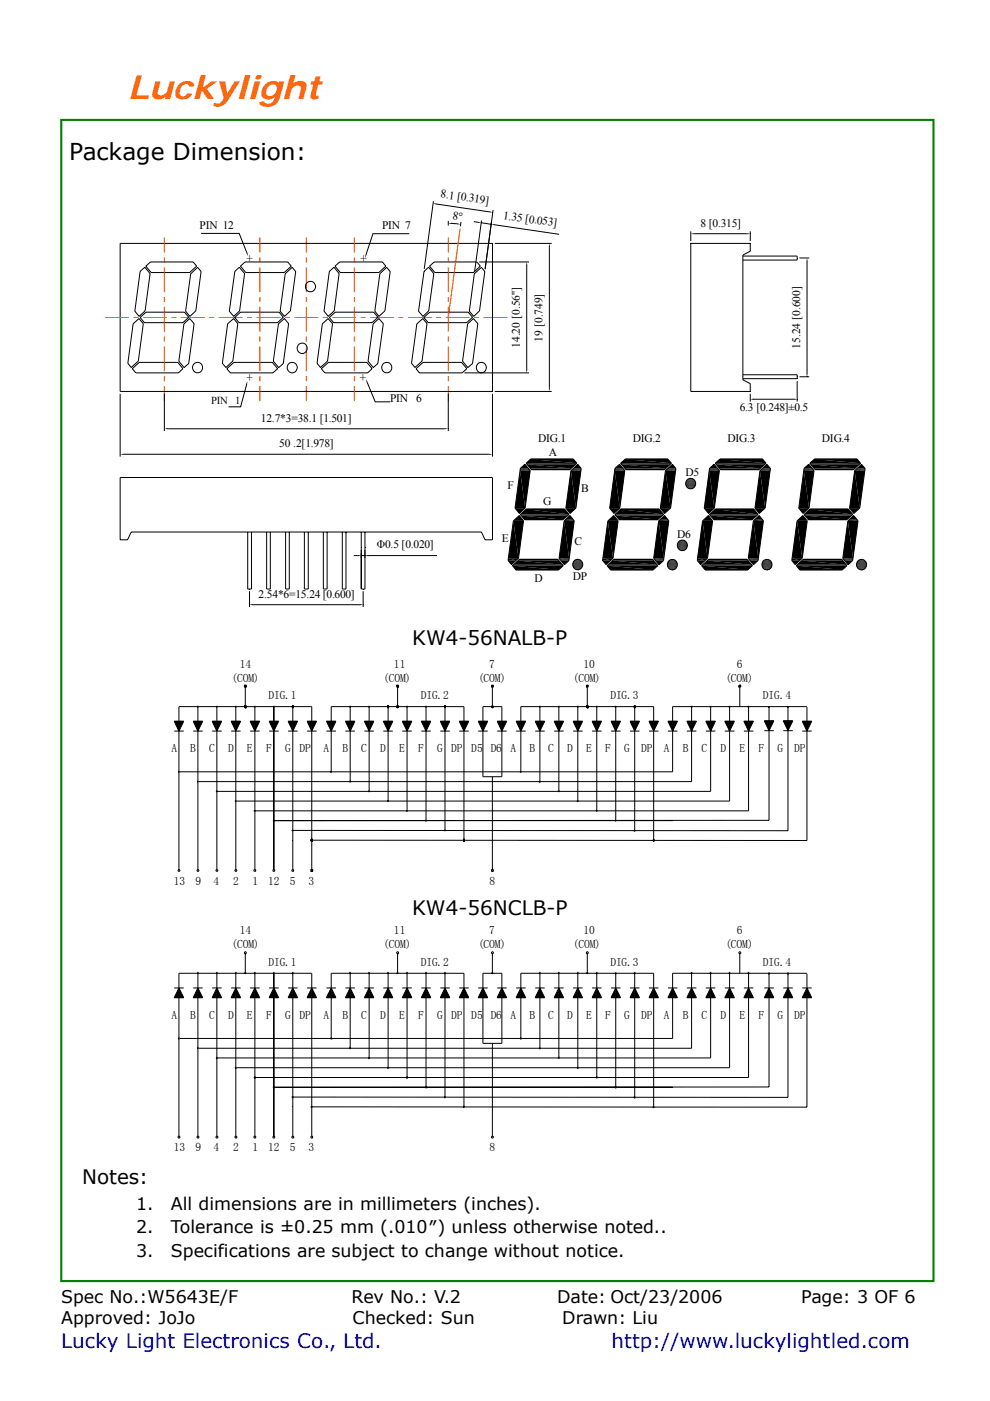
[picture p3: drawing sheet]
<svg xmlns="http://www.w3.org/2000/svg" width="210mm" height="297mm" viewBox="0 0 210 297" stroke-linecap="round" stroke-linejoin="round" font-family="sans-serif">
<defs><g id="words">
<text font-size="7.1" fill="#ff6500" x="27.1" y="21.1">Luckylight</text>
<text font-size="4.9" x="14.7" y="33.8">Package Dimension:</text>
<g font-size="4.2">
<text x="87.4" y="136.8">KW4-56NALB-P</text>
<text x="87.4" y="193.9">KW4-56NCLB-P</text>
<text x="17.4" y="251.1">Notes:</text>
</g>
<g font-size="4.2" fill="#00f">
<text x="13" y="285.8">Lucky Light Electronics Co., Ltd.</text>
<text x="129.7" y="285.8">http://www.luckylightled.com</text>
</g>
<g font-size="3.7">
<text x="28.9" y="256.5">1.</text>
<text x="36.3" y="256.5">All dimensions are in millimeters (inches).</text>
<text x="28.9" y="261.5">2.</text>
<text x="36.3" y="261.5">Tolerance is ±0.25 mm (.010″) unless otherwise noted..</text>
<text x="28.9" y="266.4">3.</text>
<text x="36.3" y="266.4">Specifications are subject to change without notice.</text>
<text x="13" y="276.3">Spec No.:W5643E/F</text>
<text x="13" y="280.7">Approved: JoJo</text>
<text x="74.6" y="276.3">Rev No.: V.2</text>
<text x="74.8" y="280.7">Checked: Sun</text>
<text x="118.2" y="276.3">Date: Oct/23/2006</text>
<text x="119.2" y="280.7">Drawn: Liu</text>
<text x="169.9" y="276.3">Page: 3 OF 6</text>
</g>
<g font-size="2.9">
<text x="52.2" y="55.7">+</text>
<text x="76.4" y="55.8">+</text>
<text x="52.2" y="81">+</text>
<text x="76.3" y="81">+</text>
</g>
<g font-size="2.4">
<text x="93.4" y="41.8" transform="rotate(8 93.4 41.8)">8.1 [0.319]</text>
<text x="95.9" y="46.4" transform="rotate(10 95.9 46.4)">8°</text>
<text x="106.6" y="46.4" transform="rotate(8 106.6 46.4)">1.35 [0.053]</text>
<text x="42.3" y="48.5">PIN 12</text>
<text x="81" y="48.5">PIN 7</text>
<text x="148.6" y="48">8 [0.315]</text>
<text x="110.3" y="73.8" transform="rotate(-90 110.3 73.8)">14.20 [0.56'']</text>
<text x="115.1" y="72.5" transform="rotate(-90 115.1 72.5)">19 [0.749]</text>
<text x="169.7" y="74" transform="rotate(-90 169.7 74)">15.24 [0.600]</text>
<text x="55.3" y="89.4">12.7*3=38.1 [1.501]</text>
<text x="82.7" y="85.3">PIN 6</text>
<text x="156.9" y="87.1">6.3 [0.248]±0.5</text>
<text x="59.2" y="94.8">50 .2[1.978]</text>
<text x="114.2" y="93.7">DIG.1</text>
<text x="134.2" y="93.7">DIG.2</text>
<text x="154.3" y="93.7">DIG.3</text>
<text x="174.3" y="93.7">DIG.4</text>
<text x="116.4" y="96.6">A</text>
<text x="145.4" y="100.9">D5</text>
<text x="107.6" y="103.7">F</text>
<text x="115.2" y="107.1">G</text>
<text x="123.3" y="104.4">B</text>
<text x="79.9" y="116.3">Φ0.5 [0.020]</text>
<text x="106.4" y="114.8">E</text>
<text x="121.9" y="115.5">C</text>
<text x="143.6" y="114">D6</text>
<text x="113.3" y="123.3">D</text>
<text x="121.5" y="122.9">DP</text>
<text x="54.8" y="126.7">2.54*6=15.24 [0.600]</text>
<text x="50.9" y="141.6">14</text>
<text x="83.6" y="141.6">11</text>
<text x="103.8" y="141.6">7</text>
<text x="123.8" y="141.6">10</text>
<text x="156.3" y="141.6">6</text>
<text x="49.1" y="144.5">(COM)</text>
<text x="56.9" y="148.2">DIG.1</text>
<text x="81.3" y="144.5">(COM)</text>
<text x="89.2" y="148.2">DIG.2</text>
<text x="101.4" y="144.5">(COM)</text>
<text x="121.5" y="144.5">(COM)</text>
<text x="129.5" y="148.2">DIG.3</text>
<text x="153.9" y="144.5">(COM)</text>
<text x="161.8" y="148.2">DIG.4</text>
<text x="36.3" y="159.5">A</text>
<text x="40.3" y="159.5">B</text>
<text x="44.3" y="159.5">C</text>
<text x="48.4" y="159.5">D</text>
<text x="52.4" y="159.5">E</text>
<text x="56.4" y="159.5">F</text>
<text x="60.5" y="159.5">G</text>
<text x="63.5" y="159.5">DP</text>
<text x="68.6" y="159.5">A</text>
<text x="72.6" y="159.5">B</text>
<text x="76.6" y="159.5">C</text>
<text x="80.7" y="159.5">D</text>
<text x="84.7" y="159.5">E</text>
<text x="88.7" y="159.5">F</text>
<text x="92.7" y="159.5">G</text>
<text x="95.7" y="159.5">DP</text>
<text x="100" y="159.5">D5 D6</text>
<text x="108.3" y="159.5">A</text>
<text x="112.3" y="159.5">B</text>
<text x="116.3" y="159.5">C</text>
<text x="120.3" y="159.5">D</text>
<text x="124.3" y="159.5">E</text>
<text x="128.4" y="159.5">F</text>
<text x="132.4" y="159.5">G</text>
<text x="136" y="159.5">DP</text>
<text x="140.8" y="159.5">A</text>
<text x="144.8" y="159.5">B</text>
<text x="148.8" y="159.5">C</text>
<text x="152.8" y="159.5">D</text>
<text x="156.9" y="159.5">E</text>
<text x="160.9" y="159.5">F</text>
<text x="164.9" y="159.5">G</text>
<text x="168.5" y="159.5">DP</text>
<text x="36.9" y="187.5">13</text>
<text x="41.4" y="187.5">9</text>
<text x="45.3" y="187.5">4</text>
<text x="49.5" y="187.5">2</text>
<text x="53.5" y="187.5">1</text>
<text x="56.9" y="187.5">12</text>
<text x="61.4" y="187.5">5</text>
<text x="65.5" y="187.5">3</text>
<text x="103.8" y="187.5">8</text>
<text x="49.1" y="201">(COM)</text>
<text x="50.9" y="198.1">14</text>
<text x="81.3" y="201">(COM)</text>
<text x="83.6" y="198.1">11</text>
<text x="101.4" y="201">(COM)</text>
<text x="103.8" y="198.1">7</text>
<text x="121.5" y="201">(COM)</text>
<text x="123.8" y="198.1">10</text>
<text x="153.9" y="201">(COM)</text>
<text x="156.3" y="198.1">6</text>
<text x="56.9" y="204.7">DIG.1</text>
<text x="89.2" y="204.7">DIG.2</text>
<text x="129.5" y="204.7">DIG.3</text>
<text x="161.8" y="204.7">DIG.4</text>
<text x="36.3" y="216">A</text>
<text x="40.3" y="216">B</text>
<text x="44.3" y="216">C</text>
<text x="48.4" y="216">D</text>
<text x="52.4" y="216">E</text>
<text x="56.4" y="216">F</text>
<text x="60.5" y="216">G</text>
<text x="63.5" y="216">DP</text>
<text x="68.6" y="216">A</text>
<text x="72.6" y="216">B</text>
<text x="76.6" y="216">C</text>
<text x="80.7" y="216">D</text>
<text x="84.7" y="216">E</text>
<text x="88.7" y="216">F</text>
<text x="92.7" y="216">G</text>
<text x="95.7" y="216">DP</text>
<text x="100" y="216">D5 D6</text>
<text x="108.3" y="216">A</text>
<text x="112.3" y="216">B</text>
<text x="116.3" y="216">C</text>
<text x="120.3" y="216">D</text>
<text x="124.3" y="216">E</text>
<text x="128.4" y="216">F</text>
<text x="132.4" y="216">G</text>
<text x="136" y="216">DP</text>
<text x="140.8" y="216">A</text>
<text x="144.8" y="216">B</text>
<text x="148.8" y="216">C</text>
<text x="152.8" y="216">D</text>
<text x="156.9" y="216">E</text>
<text x="160.9" y="216">F</text>
<text x="164.9" y="216">G</text>
<text x="168.5" y="216">DP</text>
<text x="36.9" y="244.1">13</text>
<text x="41.4" y="244.1">9</text>
<text x="45.3" y="244.1">4</text>
<text x="49.5" y="244.1">2</text>
<text x="53.5" y="244.1">1</text>
<text x="56.9" y="244.1">12</text>
<text x="61.4" y="244.1">5</text>
<text x="65.5" y="244.1">3</text>
<text x="103.8" y="244.1">8</text>
</g>
<text font-size="2.3" x="44.8" y="85.6">PIN 1</text>
</g></defs>
<path d="M13 25.4h185v246.2h-185z" fill="none" stroke="#018001" stroke-width=".44"/>
<g fill="none" stroke="#000" stroke-width=".21">
<path d="M25.5 51.6h79v31.4h-79zM29.7 57.6l1-.9 1.1 1.3-1 7.9-1.3 1.2-.9-1.1zM30.9 56.4l1-.9h9.1l.7 .9-1.5 1.4h-8.1zM40.4 58l1.5-1.3 .8 .9-1.2 8.3-1.2 1.2-.9-1.1zM42.7 49.5h8l1.6 4M49.8 57.6l1-.9 1.1 1.3-1.1 7.9-1.2 1.2-1-1.1zM51 56.4l1-.9h9l.8 .9-1.5 1.4h-8.2zM60.5 58l1.5-1.3 .7 .9-1.1 8.3-1.3 1.2-.9-1.1zM69.8 57.6l1-.9 1.1 1.3-1 7.9-1.3 1.2-.9-1.1zM71.1 56.4l1-.9h9l.7 .9-1.5 1.4h-8.1zM80.6 58l1.4-1.3 .8 .9-1.2 8.3-1.2 1.2-.9-1.1zM86.8 49.6h-7.7l-1.4 4.3"/>
<path d="M89.9 57.6l1-.9 1.1 1.3-1.1 7.9-1.2 1.2-.9-1.1zM91.1 56.4l1-.9h9.1l.7 .9-1.5 1.4h-8.2zM91.9 42.7l-1.9 14.3M92.6 43.3l11.1 1.6M95.1 46.8v1M95.9 47.4h1M97.8 47.1l-.1 .9M100.5 47l.8 .1M100.6 58l1.5-1.3 .7 .9-1.1 8.3-1.2 1.2-1-1.1zM101.6 55.5h10.6M102.1 47.2l2.1 .4M102.1 46.8l-1.4 10.8"/>
<path d="M104.6 44.5l-1.7 12.6M104.9 51.6h12.1M105 47.7l13.6 2M111.7 56.4v21.8M116.5 52.4v29.8M146.5 49v2.1M146.5 51.6h12.6v1.7l-1.5 .8v26.4l1.5 .8v1.7h-12.6zM147.3 49.6h11M157.6 54.3h11.5v.8h-11.5M159.1 49v2.1M169.6 54.7h2M171.2 55.5v23.6"/>
<path d="M28.1 78.2l1.4-1.4h8.2l1.1 1.4-1 .9h-9zM28.2 68.7l1.3-1.2 .9 1.1-1.1 8-1.5 1.3-.7-.9zM29.7 67.3l1.3-1.1h8.1l.9 1.1-1.2 1.1h-8.2zM39 68.7l1.2-1.2 1 1.1-1.2 8.5-.9 .8-1.2-1.3zM48.1 78.2l1.5-1.4h8.2l1.1 1.4-1 .9h-9zM48.3 68.7l1.3-1.2 .8 1.1-1 8-1.5 1.3-.7-.9zM49.8 67.3l1.2-1.1h8.2l.9 1.1-1.2 1.1h-8.2zM59.1 68.7l1.2-1.2 .9 1.1-1.1 8.5-1 .8-1.1-1.3zM68.2 78.2l1.5-1.4h8.1l1.1 1.4-.9 .9h-9.1zM68.4 68.7l1.2-1.2 .9 1.1-1 8-1.5 1.3-.8-.9zM69.8 67.3l1.3-1.1h8.1l1 1.1-1.3 1.1h-8.1zM79.1 68.7l1.3-1.2 .9 1.1-1.2 8.5-.9 .8-1.1-1.3z"/>
<path d="M88.2 78.2l1.5-1.4h8.2l1.1 1.4-1 .9h-9zM88.4 68.7l1.3-1.2 .9 1.1-1.1 8-1.5 1.3-.7-.9zM89.9 67.3l1.2-1.1h8.2l.9 1.1-1.2 1.1h-8.2zM98.5 79.1h13.7M99.2 68.7l1.2-1.2 .9 1.1-1.1 8.5-1 .8-1.1-1.3zM157.6 79.5h11.5v.8h-11.5M169.6 79.9h2M25.5 83.5v13.3M26.3 96.3h77.4M34.9 83.5v7.9M35.7 90.9h58.6M52.3 81.6l-1.3 4.7h-2.5"/>
<path d="M77.9 81.2l1.7 4h3.2M95.1 83.5v7.9M104.5 83.5v13.3M104.9 83h12.1M110.3 99.7h2.2M110.3 99.8h2.2M111.6 98.2l.9-.9h9.1l.7 .9-1.4 1.4h-8.2zM111.6 98.3h10.7M111.8 98.4h10.3M112.5 99.8l-1.1 7.9-1.2 1.2-1-1.2M112.5 99.8l-1.2-1.4-.9 .9-1.2 8.4M112.5 99.3h8.6"/>
<path d="M121.1 99.8l-1.1 7.9M121.1 99.8l1.5-1.4 .7 .9-1.1 8.4-1.3 1.2-.9-1.2M121.1 99.8h2.1M121.1 99.7h2.1M130.4 99.7h2.1M130.4 99.8h2.1M131.6 98.2l1-.9h9.1l.7 .9-1.5 1.4h-8.1zM131.6 98.3h10.8M131.8 98.4h10.4M132.5 99.8l-1.1-1.4-1 .9-1.1 8.4M132.5 99.8l-1 7.9-1.3 1.2-.9-1.2M132.6 99.3h8.6"/>
<path d="M141.1 99.8l-1 7.9M141.1 99.8l1.5-1.4 .8 .9-1.2 8.4-1.2 1.2-.9-1.2M141.1 99.8h2.2M141.2 99.7h2.1M150.4 99.8h2.2M150.5 99.7h2.1M151.7 98.2l1-.9h9.1l.7 .9-1.5 1.4h-8.2zM151.7 98.3h10.8M151.9 98.4h10.3M152.6 99.8l-1.2-1.4-.9 .9-1.1 8.4M152.6 99.8l-1.1 7.9-1.2 1.2-.9-1.2M152.6 99.3h8.7"/>
<path d="M159.1 83.5v1.6M159.9 84.6h8.4M161.2 99.8l1.5-1.4 .7 .9-1.1 8.4-1.3 1.2-.9-1.2M161.2 99.8l-1.1 7.9M161.2 99.8h2.1M161.2 99.7h2.1M169.1 80.8v4.3M170.5 99.7h2.2M170.5 99.8h2.2M171.8 98.2l.9-.9h9.1l.7 .9-1.5 1.4h-8.1zM171.8 98.3h10.7M172 98.4h10.3"/>
<path d="M172.7 99.8l-1.1 7.9-1.3 1.2-.9-1.2M172.7 99.8l-1.2-1.4-1 .9-1.1 8.4M172.7 99.3h8.6M181.3 99.8l-1.1 7.9M181.3 99.8l1.4-1.4 .8 .9-1.1 8.4-1.3 1.2-.9-1.2M181.3 99.8h2.1M181.3 99.7h2.1M25.5 101.2h79v13.2h-1.6l-.8-1.6h-74.3l-.7 1.6h-1.6zM52.5 112.8v12.1h.8v-12.1M56.6 112.8v12.1h.7v-12.1M60.6 112.8v12.1h.8v-12.1M64.6 112.8v12.1h.8v-12.1"/>
<path d="M68.6 112.8v12.1h.8v-12.1M72.6 112.8v12.1h.8v-12.1M75 117.8h.8M76.6 112.8v12.1h.8v-12.1M76.6 117.8h.8M78.2 117.8h14.5M108.7 119.9l1.5-1.3h8.1l1.2 1.3-1 .9h-9.1zM108.7 119.8h10.8M108.9 110.4h2.1M109.2 107.7h2.2M110.4 109.1h10.3M110.4 109.2h10.2"/>
<path d="M111 110.4l-1 7.9-1.5 1.4-.7-.9 1.1-8.4M111 110.4l-.9-1.1-1.2 1.1M118.6 118.5h2.1M119.7 110.4h2.1M120 107.7h2.2M120.7 109.1l-.9-1.2h-8.2l-1.2 1.2M120.7 109.1l-1.3 1.1h-8.1l-.9-1.1M121.5 119.5h2.1M121.5 119.6h2.1M121.5 119.8h2.1M121.5 119.9h2.1M121.5 119.3h2.1"/>
<path d="M121.8 110.4l-1.1 8.5-1 .8-1.1-1.3 1.1-8M121.8 110.4l-.9-1.1-1.2 1.1M128.8 119.9l1.4-1.3h8.2l1.1 1.3-.9 .9h-9.1zM128.8 119.8h10.7M128.9 110.4h2.2M129.3 107.7h2.2M130.4 109.1h10.3M130.4 109.2h10.3M131.1 110.4l-1.1 7.9-1.5 1.4-.7-.9 1.1-8.4M131.1 110.4l-.9-1.1-1.3 1.1M138.6 118.5h2.2M139.7 110.4h2.2"/>
<path d="M140.1 107.7h2.1M140.7 109.1l-.9-1.2h-8.1l-1.3 1.2M140.7 109.1l-1.2 1.1h-8.2l-.9-1.1M141.6 119.5h2.1M141.6 119.6h2.1M141.6 119.8h2.1M141.6 120h2.1M141.6 119.3h2M141.9 110.4l-1.2 8.5-.9 .8-1.2-1.3 1.1-8M141.9 110.4l-1-1.1-1.2 1.1M143.7 115.4h2.1M143.7 115.5h2.1"/>
<path d="M143.7 115.7h2.1M143.7 115.9h2.1M143.7 115.2h2.1M143.7 116h2.1M145.4 102.3h2.2M145.4 102.4h2.2M145.4 102.6h2.2M145.4 102.8h2.2M145.5 102.1h2M145.5 102.9h2M148.8 119.9l1.5-1.3h8.2l1.1 1.3-1 .9h-9.1zM148.8 119.8h10.8"/>
<path d="M149 110.4h2.2M149.4 107.7h2.1M150.5 109.1h10.3M150.5 109.2h10.3M151.2 110.4l-1.1 7.9-1.5 1.4-.7-.9 1.1-8.4M151.2 110.4l-1-1.1-1.2 1.1M158.7 118.5h2.1M159.8 110.4h2.1M160.1 107.7h2.2M160.8 109.1l-.9-1.2h-8.2l-1.2 1.2M160.8 109.1l-1.2 1.1h-8.2l-.9-1.1M161.6 119.5h2.1"/>
<path d="M161.6 119.6h2.1M161.6 119.8h2.1M161.6 120h2.1M161.6 119.3h2.1M161.9 110.4l-1.1 8.5-1 .8-1.1-1.3 1.1-8M161.9 110.4l-.9-1.1-1.2 1.1M168.9 119.9l1.4-1.3h8.2l1.1 1.3-.9 .9h-9.1zM168.9 119.8h10.7M169.1 110.4h2.1M169.4 107.7h2.2M170.5 109.1h10.4M170.5 109.2h10.3"/>
<path d="M171.2 110.4l-1 7.9-1.5 1.4-.8-.9 1.2-8.4M171.2 110.4l-.9-1.1-1.2 1.1M178.8 118.5h2.1M179.8 110.4h2.2M180.2 107.7h2.2M180.9 109.1l-1-1.2h-8.1l-1.3 1.2M180.9 109.1l-1.3 1.1h-8.2l-.9-1.1M181.7 119.6h2.1M181.7 119.8h2.1M181.7 119.5h2.1M181.7 120h2.1M181.7 119.3h2.1"/>
<path d="M182 110.4l-1.2 8.5-.9 .8-1.1-1.3 1-8M182 110.4l-.9-1.1-1.3 1.1M52.9 125.3v3.4M53.7 128.2h22.5M77 125.3v3.4M121.5 120.1h2.1M141.6 120.1h2M161.6 120.1h2.1M181.7 120.1h2.1M37 155h2M37 152.9h2l-1 2.1zM41 155h2"/>
<path d="M41 152.9h2l-1 2.1zM42 149.8v34.6M45 155h2M45 152.9h2l-1 2.1zM46 149.8v34.6M49 155h2M49 152.9h2l-1 2.1zM50 149.8v34.6M52 145.7v4.1M53 155h2.1M53 152.9h2.1l-1 2.1zM54.1 149.8v34.6"/>
<path d="M57.1 155h2M57.1 152.9h2l-1 2.1zM58.1 149.8v34.6M61.1 155h2M61.1 152.9h2l-1 2.1zM62.1 149.8v34.6M65.1 155h2M65.1 152.9h2l-1 2.1zM69.2 155h2M69.2 152.9h2l-.9 2.1zM73.3 155h2M73.3 152.9h2l-1 2.1z"/>
<path d="M74.3 149.8v15.9M77.3 155h2M77.3 152.9h2l-1 2.1zM78.3 149.8v18M81.3 155h2M81.3 152.9h2l-1 2.1zM82.3 149.8v20M84.3 145.7v4.1M85.3 155h2.1M85.3 152.9h2.1l-1.1 2.1zM86.3 149.8v22.1M89.4 155h2"/>
<path d="M89.4 152.9h2l-1 2.1zM90.4 149.8v24.2M93.4 155h2M93.4 152.9h2l-1 2.1zM94.4 149.8v26.3M97.4 155h2M97.4 152.9h2l-1 2.1zM101.4 155h2M101.4 152.9h2l-1 2.1zM102.4 149.8h4v14.9h-4zM104.3 145.3h.3v.3l-.2 .1zM104.4 145.7v4.1"/>
<path d="M105.5 155h2M105.5 152.9h2l-1.1 2.1zM109.5 155h2M109.5 152.9h2l-1 2.1zM113.5 155h2M113.5 152.9h2l-1 2.1zM114.5 149.8v16M117.5 155h2M117.5 152.9h2l-1 2.1zM118.5 149.8v18M121.6 155h2M121.6 152.9h2l-1 2.1z"/>
<path d="M122.6 149.8v20M124.6 145.7v4.1M125.6 155h2M125.6 152.9h2l-1 2.1zM126.6 149.8v22.1M129.6 155h2M129.6 152.9h2l-1 2.1zM130.6 149.8v24.1M133.6 155h2M133.6 152.9h2l-1 2.1zM134.6 149.8v26.2M137.6 155h2.1"/>
<path d="M137.6 152.9h2.1l-1.1 2.1zM141.7 155h2M141.7 152.9h2l-1 2.1zM145.7 155h2M145.7 152.9h2l-1 2.1zM146.7 149.8v15.9h-104.5M149.7 155h2M149.7 152.9h2l-1 2.1zM150.7 149.8v18h-104.7M153.7 155h2.1M153.7 152.9h2.1l-1.1 2.1zM154.7 149.8v20h-104.5"/>
<path d="M156.9 145.7v4.1M157.8 155h2M157.8 152.9h2l-1 2.1zM158.8 149.8v22.1h-104.7M162.1 154.9h2M162.1 152.8h2l-1 2.1zM163.1 149.9v24l-105 .1M166.1 152.8h2l-1 2.1zM166.1 154.9h2M167.1 149.9v26.2h-105M170.2 155h2M170.2 152.9h2l-1 2.1z"/>
<path d="M171.2 149.9v28.3l-105.1-.1M171.2 149.8h-28.5v13.8h-104.6M70.3 163.6v-13.8h28.1v28.4M104.4 164.7v19.7M110.5 163.6v-13.8h28.1v28.4M37.8 184.4h.3v.3h-.3zM38 184.4v-34.6h28.1v34.6M41.8 184.4h.3v.3h-.3zM45.9 184.4h.2v.3h-.2zM49.9 184.4h.3v.3h-.3zM53.9 184.4h.3v.3h-.3zM57.9 184.4h.3v.3h-.3z"/>
<path d="M62 184.4h.3v.3h-.3zM37 209.5h2M38 209.5l1 2h-2zM41 209.5h2M42 206.4v34.5M42 209.5l1 2h-2zM45 209.5h2M46 206.4v34.5M46 209.5l1 2h-2zM49 209.5h2M50 206.4v34.5M50 209.5l1 2h-2z"/>
<path d="M52 202.2v4.2M53 209.5h2.1M54.1 206.4v34.5M54.1 209.5l1 2h-2.1zM57.1 209.5h2M58.1 206.4v34.5M58.1 209.5l1 2h-2zM61.1 209.5h2M62.1 206.4v34.5M62.1 209.5l1 2h-2zM65.1 209.5h2M66.1 209.5l1 2h-2z"/>
<path d="M69.2 209.5h2M70.3 209.5l.9 2h-2zM73.3 209.5h2M74.3 206.4v15.8M74.3 209.5l1 2h-2zM77.3 209.5h2M78.3 206.4v17.9M78.3 209.5l1 2h-2zM81.3 209.5h2M82.3 206.4v20M82.3 209.5l1 2h-2zM84.3 202.2v4.2"/>
<path d="M85.3 209.5h2.1M86.3 206.4v22.1M86.3 209.5l1.1 2h-2.1zM89.4 209.5h2M90.4 206.4v24.1M90.4 209.5l1 2h-2zM93.4 209.5h2M94.4 206.4v26.2M94.4 209.5l1 2h-2zM97.4 209.5h2M98.4 209.5l1 2h-2zM101.4 209.5h2"/>
<path d="M102.4 206.4h4v14.8h-4zM102.4 209.5l1 2h-2zM104.4 202.2v4.2M105.5 209.5h2M106.4 209.5l1.1 2h-2zM109.5 209.5h2M110.5 209.5l1 2h-2zM113.5 209.5h2M114.5 206.4v15.9M114.5 209.5l1 2h-2zM117.5 209.5h2M118.5 206.4v17.9"/>
<path d="M118.5 209.5l1 2h-2zM121.6 209.5h2M122.6 206.4v20M122.6 209.5l1 2h-2zM124.6 202.2v4.2M125.6 209.5h2M126.6 206.4v22M126.6 209.5l1 2h-2zM129.6 209.5h2M130.6 206.4v24.1M130.6 209.5l1 2h-2zM133.6 209.5h2"/>
<path d="M134.6 206.4v26.2M134.6 209.5l1 2h-2zM137.6 209.5h2.1M138.6 209.5l1.1 2h-2.1zM141.7 209.5h2M142.7 209.5l1 2h-2zM145.7 209.5h2M146.7 206.4v15.8h-104.5M146.7 209.5l1 2h-2zM149.7 209.5h2M150.7 206.4v17.9h-104.7M150.7 209.5l1 2h-2z"/>
<path d="M153.7 209.5h2.1M154.7 206.4v20h-104.5M154.7 209.5l1.1 2h-2.1zM156.9 202.2v4.2M157.8 209.5h2M158.8 206.4v22.1h-104.7M158.8 209.5l1 2h-2zM162.1 209.5h2M163.1 206.4v24.1h-105M163.1 209.5l1 2h-2zM166.1 209.5h2M167.1 206.4v26.3l-105-.1"/>
<path d="M167.1 209.5l1 2h-2zM170.2 209.5h2M171.2 206.4v28.3h-105.1M171.2 206.4h-28.5v13.8h-104.6M171.2 209.5l1 2h-2zM70.3 220.2v-13.8h28.1v28.3M104.4 221.2v19.7M110.5 220.1v-13.7h28.1v28.3M37.8 240.9l.3 .1-.1 .3-.2-.1zM38 240.9v-34.5h28.1v34.5M41.8 240.9h.3l.1 .3-.3 .1zM45.9 240.9l.3 .1-.1 .3-.3-.1z"/>
<path d="M49.9 240.9h.3v.3h-.3zM53.9 241l.3-.1v.3h-.3zM57.9 241h.3v.2h-.3zM62 241l.3-.1v.3h-.3zM66 241h.3v.2h-.3zM104.3 240.9l.3 .1-.1 .3-.3-.1z"/>
<circle cx="41.9" cy="77.9" r="1.09"/>
<circle cx="62" cy="77.9" r="1.1"/>
<circle cx="64.1" cy="73.9" r="1.07"/>
<circle cx="65.8" cy="60.8" r="1.1"/>
<circle cx="82" cy="77.9" r="1.09"/>
<circle cx="102.1" cy="77.9" r="1.09"/>
<circle cx="122.5" cy="119.7" r="1.09"/>
<circle cx="142.6" cy="119.7" r="1.09"/>
<circle cx="144.7" cy="115.6" r="1.1"/>
<circle cx="146.5" cy="102.5" r="1.09"/>
<circle cx="162.6" cy="119.7" r="1.1"/>
<circle cx="182.7" cy="119.7" r="1.08"/>
<circle cx="52" cy="145.5" r=".21"/>
<circle cx="84.3" cy="145.5" r=".2"/>
<circle cx="124.6" cy="145.5" r=".2"/>
<circle cx="156.9" cy="145.5" r=".2"/>
<circle cx="66.1" cy="184.6" r=".21"/>
<circle cx="104.4" cy="184.6" r=".21"/>
<circle cx="52" cy="202" r=".2"/>
<circle cx="84.3" cy="202" r=".2"/>
<circle cx="104.4" cy="202" r=".2"/>
<circle cx="124.6" cy="202" r=".21"/>
<circle cx="156.9" cy="202" r=".21"/>
</g>
<g fill="none" stroke="#f00" stroke-width=".21">
<path d="M34.9 50.4v3.1M34.9 54.6v1M34.9 56.7v5.2M55.1 50.4v3.1M55.1 54.6v1M55.1 56.7v5.2M65 50.4v3.1M65 54.6v1M65 56.7v5.2M75.2 50.4v3.1M75.2 54.6v1M75.2 56.7v5.2"/>
<path d="M95.1 50.4v3.1M95.1 54.6v1M95.1 56.7v5.2M97.6 48.5l-2.5 18.8M22.3 67.3h5.1M28.3 67.3h1.1M30.4 67.3h5M34.9 63v1M34.9 65.1v5.2M34.9 71.4v1M34.9 73.5v5.2M34.9 79.8v1"/>
<path d="M36.4 67.3h1M38.4 67.3h5M44.4 67.3h1M46.4 67.3h5M52.5 67.3h.9M54.4 67.3h5.1M55.1 63v1M55.1 65.1v5.2M55.1 71.4v1M55.1 73.5v5.2M55.1 79.8v1M60.5 67.3h1"/>
<path d="M62.5 67.3h5M65 63v1M65 65.1v5.2M65 71.4v1M65 73.5v5.2M65 79.8v1M68.5 67.3h1M70.5 67.3h5M75.2 63v1M75.2 65.1v5.2M75.2 71.4v1M75.2 73.5v5.2"/>
<path d="M75.2 79.8v1M76.5 67.3h1M78.5 67.3h5M84.5 67.3h1M86.5 67.3h5.1M92.5 67.3h1.1M94.6 67.3h5M95.1 63v1M95.1 65.1v5.2M95.1 71.4v1M95.1 73.5v5.2M95.1 79.8v1"/>
<path d="M100.6 67.3h1M102.6 67.3h5M34.9 81.9v3.1M55.1 81.9v3.1M65 81.9v3.1M75.2 81.9v3.1M95.1 81.9v3.1"/>
</g>
<g fill="#000">
<path d="M52.2 53.6l.3-.1 .1 .8zM77.6 53.9l.2 .1-.4 .7zM91.8 43.1h.9l-.1 .3zM95.1 47.3l.8-.1v.3zM97 47.3l.7 .3h-.8zM101.3 47l.8 .2-.8 .1zM103.8 44.8l.7 .2h-.8zM104.2 47.6l.8-.1-.1 .3zM111.7 55.5l.2 .9h-.3zM116.5 51.6l.1 .8h-.2zM146.5 49.6l.8-.2v.3zM158.3 49.4l.8 .2-.8 .1z"/>
<path d="M171.2 54.7l.1 .8h-.3zM111.6 78.2h.3l-.2 .9zM171 79.1h.3l-.1 .8zM25.5 96.3l.8-.1v.3zM34.9 90.9l.8-.1v.2zM52.5 80.9l-.1 .8-.3-.1zM77.6 80.4l.4 .7-.2 .1zM94.3 90.8l.8 .1-.8 .1zM103.7 96.2l.8 .1-.8 .2zM110.3 99.8l1.1 7.9h-2.2zM110.3 99.8h2.2l-1.1 7.9zM110.4 99.3h1.7z"/>
<path d="M110.4 99.3l1.9 .3h-2zM110.4 99.3h1.7l.2 .3zM110.4 99.3l.9-.9 .8 .9zM111.3 98.4l.8 .9zM111.8 98.4l9.3 .9h-8.6zM111.8 98.4h10.3l-1 .9zM111.6 98.2l.9-.9 9.8 .9zM112.5 97.3h9.1l.7 .9zM116.4 82.2h.2l-.1 .8zM121.1 99.8l1.1 7.9h-2.2zM121.1 99.8h2.1l-1 7.9zM121.3 99.6h2l-.1 .2z"/>
<path d="M121.3 99.6l.3-.3 1.7 .3zM121.6 99.3h1.7v.3zM121.6 99.3h1.7zM121.6 99.3l1-.9 .7 .9zM130.4 99.8l1.1 7.9h-2.2zM130.4 99.8h2.1l-1 7.9zM130.4 99.3h1.8zM130.4 99.3l1.9 .3h-1.9zM130.4 99.3h1.8l.1 .3zM130.4 99.3l1-.9 .7 .9zM131.4 98.4l.7 .9zM131.8 98.4l9.4 .9h-8.6z"/>
<path d="M131.8 98.4h10.4l-1 .9zM131.6 98.2l1-.9 9.8 .9zM132.6 97.3h9.1l.7 .9zM141.1 99.8l1.1 7.9h-2.1zM141.1 99.8h2.2l-1.1 7.9zM141.4 99.6h1.9v.2zM141.4 99.6l.2-.3 1.7 .3zM141.6 99.3h1.8l-.1 .3zM141.6 99.3h1.8zM141.7 99.3h1.7zM141.7 99.3l.9-.9 .7 .9zM150.4 99.8l1.1 7.9h-2.1z"/>
<path d="M150.4 99.8h2.2l-1.1 7.9zM150.5 99.3h1.7zM150.5 99.3l1.9 .3h-1.9zM150.5 99.3h1.7l.2 .3zM150.5 99.3l.9-.9 .8 .9zM151.4 98.4l.8 .9zM151.9 98.4l9.4 .9h-8.7zM151.9 98.4h10.3l-.9 .9zM151.7 98.2l1-.9 9.8 .9zM152.7 97.3h9.1l.7 .9zM159.1 84.6l.8-.1v.3zM161.2 99.8l1.1 7.9h-2.2z"/>
<path d="M161.2 99.8h2.1l-1 7.9zM161.5 99.6h1.9l-.1 .2zM161.5 99.6l.2-.3 1.7 .3zM161.7 99.3h1.7v.3zM161.7 99.3h1.7zM161.8 99.3h1.6zM161.8 99.3l.9-.9 .7 .9zM168.3 84.5l.8 .1-.8 .2zM170.5 99.8l1.1 7.9h-2.2zM170.5 99.8h2.1l-1 7.9zM170.5 99.3h1.8zM170.5 99.3l2 .3h-2z"/>
<path d="M170.5 99.3h1.8l.2 .3zM170.5 99.3l1-.9 .8 .9zM171.5 98.4l.8 .9zM172 98.4l9.3 .9h-8.6zM172 98.4h10.2l-.9 .9zM171.8 98.2l.9-.9 9.8 .9zM172.7 97.3h9.1l.7 .9zM181.3 99.8l1.1 7.9h-2.2zM181.3 99.8h2.1l-1 7.9zM181.5 99.6h2l-.1 .2zM181.5 99.6l.3-.3 1.7 .3zM181.8 99.3h1.7v.3z"/>
<path d="M181.8 99.3h1.7zM181.8 99.3l.9-.9 .8 .9zM75.8 117.6l.8 .2-.8 .1zM77.4 117.8l.8-.2v.3zM107.8 118.8h1.7l-1 .9zM107.8 118.3l1.7 .5h-1.7zM107.8 118.3h2.2l-.5 .5zM108.7 119.9l9.8 .9h-9.1zM108.7 119.9h10.8l-1 .9zM108.9 110.4l1.1 7.9h-2.2zM108.9 110.4h2.1l-1 7.9zM109.2 107.7h2.2l-1.2 1.2z"/>
<path d="M108.9 119.7l1-.8 9.4 .8zM109.9 118.9h8.7l.7 .8zM108.9 110.4l1.2-1.1 .9 1.1zM110.5 109.3l8.9 .9h-8.1zM110.5 109.3h9.9l-1 .9zM110.4 109.1l1.2-1.2 9.1 1.2zM111.6 107.9h8.2l.9 1.2zM118.7 118.6l2 .3h-1.7zM118.7 118.6h2v.3zM119 118.9h1.7l-1 .8zM119.7 110.4l1 8h-2.1zM119.7 110.4h2.1l-1.1 8z"/>
<path d="M119.9 110.2h1.7l.2 .2zM120 107.7h2.1l-1.2 1.2zM119.9 110.2l1-.9 .7 .9zM121.5 120l2 .1h-1.9zM121.6 119.1l1.9 .1h-1.9zM121.6 119.1h1.8l.1 .1zM121.7 119l1.7 .1h-1.8zM121.7 119l1.7 .1zM121.7 119l.2-.1 1.4 .1zM121.9 118.9h1.3l.1 .1zM121.9 118.9h1.3zM122 118.8l1.2 .1z"/>
<path d="M122 118.8h1.1zM122.1 118.7l1 .1zM122.1 118.7h.9zM122.2 118.6l.8 .1zM122.2 118.6h.6zM122.4 118.6h.4zM122.4 118.6h.3zM127.8 118.8h1.7l-1 .9zM127.9 118.3l1.6 .5h-1.7zM127.9 118.3h2.1l-.5 .5zM128.8 119.9l9.8 .9h-9.1zM128.8 119.9h10.7l-.9 .9z"/>
<path d="M128.9 110.4l1.1 7.9h-2.1zM128.9 110.4h2.2l-1.1 7.9zM129.3 107.7h2.1l-1.2 1.2zM129 119.7l1-.8 9.3 .8zM130 118.9h8.6l.7 .8zM129 110.4l1.2-1.1 .9 1.1zM130.6 109.3l8.9 .9h-8.2zM130.6 109.3h9.9l-1 .9zM130.5 109.1l1.2-1.2 9 1.2zM131.7 107.9h8.1l.9 1.2zM138.8 118.6l1.9 .3h-1.7zM138.8 118.6h2l-.1 .3z"/>
<path d="M139 118.9h1.7l-.9 .8zM139.7 110.4l1.1 8h-2.2zM139.7 110.4h2.2l-1.1 8zM140 110.2h1.7l.2 .2zM140.1 107.7h2.1l-1.2 1.2zM140 110.2l.9-.9 .8 .9zM141.6 119.2h2v.2zM141.7 119.1l1.9 .1h-2zM141.7 119.1l1.9 .1zM141.8 119l1.7 .1h-1.8zM141.8 119h1.6l.1 .1zM141.9 118.9l1.5 .1h-1.6z"/>
<path d="M141.9 118.9l1.5 .1zM141.9 118.9h1.4zM142 118.8l1.3 .1zM142 118.8h1.2zM142.2 118.7l1 .1zM142.2 118.7h.8zM142.3 118.6l.7 .1zM142.3 118.6h.6zM142.5 118.6h.4zM142.5 118.6h.3zM143.7 116l2 .1h-2zM143.7 116.1l1.9 .1h-1.8z"/>
<path d="M143.7 116.1h2l-.1 .1zM143.8 115l1.9 .1h-2zM143.8 115l1.9 .1zM143.8 116.2l1.7 .2h-1.6zM143.8 116.2h1.8l-.1 .2zM143.9 114.9l1.7 .1h-1.8zM143.9 114.9h1.6l.1 .1zM143.9 116.4l1.5 .1h-1.4zM143.9 116.4h1.6l-.1 .1zM143.9 114.9l.1-.1 1.5 .1zM144 114.8h1.4l.1 .1zM144 116.5l1.3 .1z"/>
<path d="M144 116.5h1.4zM144 114.8h1.4zM144.1 114.7l1.3 .1zM144.1 116.6h1.1zM144.1 116.6h1.2zM144.1 114.7h1.2zM144.3 114.6l1 .1zM144.3 116.6l.8 .1zM144.3 116.6h.9zM144.3 114.6h.9zM144.4 114.6h.8zM144.4 116.7h.5z"/>
<path d="M144.4 116.7h.7zM144.4 114.6h.7zM144.6 114.5l.5 .1zM144.6 116.7h.3zM144.6 114.5h.3zM145.5 102.1h2v.1zM145.5 103l1.9 .1zM145.5 103h2zM145.6 101.9l1.9 .2h-2zM145.6 101.9h1.8l.1 .2zM145.6 103.1l1.7 .2h-1.6zM145.6 103.1h1.8l-.1 .2z"/>
<path d="M145.7 101.8l1.7 .1h-1.8zM145.7 101.8l1.7 .1zM145.7 103.3l1.5 .1zM145.7 103.3h1.6zM145.8 101.7l1.5 .1h-1.6zM145.8 101.7h1.4l.1 .1zM145.8 103.4l1.3 .1h-1.2zM145.8 103.4h1.4l-.1 .1zM145.8 101.7h1.4zM145.9 101.6l1.3 .1zM145.9 103.5h1zM145.9 103.5h1.2z"/>
<path d="M145.9 101.6h1.2zM146 101.5l1.1 .1zM146 103.5l.8 .1zM146 103.5h.9zM146 101.5h.9zM146.2 101.5h.7zM146.2 103.6h.4zM146.2 103.6h.6zM146.2 101.5h.6zM146.3 101.4l.5 .1zM146.3 103.6h.3zM146.3 101.4h.3z"/>
<path d="M147.9 118.8h1.7l-1 .9zM147.9 118.3l1.7 .5h-1.7zM147.9 118.3h2.2l-.5 .5zM148.8 119.9l9.8 .9h-9.1zM148.8 119.9h10.8l-1 .9zM149 110.4l1.1 7.9h-2.2zM149 110.4h2.2l-1.1 7.9zM149.4 107.7h2.1l-1.2 1.2zM149.1 119.7l.9-.8 9.4 .8zM150 118.9h8.7l.7 .8zM149 110.4l1.2-1.1 1 1.1zM150.7 109.3l8.9 .9h-8.2z"/>
<path d="M150.7 109.3h9.8l-.9 .9zM150.5 109.1l1.2-1.2 9.1 1.2zM151.7 107.9h8.2l.9 1.2zM158.9 118.6l1.9 .3h-1.7zM158.9 118.6h1.9v.3zM159.1 118.9h1.7l-1 .8zM159.8 110.4l1 8h-2.1zM159.8 110.4h2.1l-1.1 8zM160 110.2h1.8l.1 .2zM160.1 107.7h2.2l-1.3 1.2zM160 110.2l1-.9 .8 .9zM161.7 119.2h1.9l.1 .2z"/>
<path d="M161.8 119.1l1.8 .1h-1.9zM161.8 119.1l1.8 .1zM161.9 119l1.7 .1h-1.8zM161.9 119h1.6l.1 .1zM162 118.9l1.5 .1h-1.6zM162 118.9l1.5 .1zM162 118.9h1.4zM162.1 118.8l1.3 .1zM162.1 118.8h1.1zM162.2 118.7l1 .1zM162.2 118.7h.9zM162.4 118.6l.7 .1z"/>
<path d="M162.4 118.6h.6zM162.5 118.6h.5zM162.5 118.6h.3zM167.9 118.8h1.8l-1 .9zM168 118.3l1.7 .5h-1.8zM168 118.3h2.2l-.5 .5zM168.9 119.9l9.8 .9h-9.1zM168.9 119.9h10.7l-.9 .9zM169.1 110.4l1.1 7.9h-2.2zM169.1 110.4h2.1l-1 7.9zM169.4 107.7h2.1l-1.2 1.2zM169.1 119.7l1-.8 9.4 .8z"/>
<path d="M170.1 118.9h8.6l.8 .8zM169.1 110.4l1.2-1.1 .9 1.1zM170.7 109.3l8.9 .9h-8.2zM170.7 109.3h9.9l-1 .9zM170.6 109.1l1.2-1.2 9.1 1.2zM171.8 107.9h8.1l1 1.2zM178.9 118.6l1.9 .3h-1.6zM178.9 118.6h2l-.1 .3zM179.2 118.9h1.6l-.9 .8zM179.8 110.4l1.1 8h-2.1zM179.8 110.4h2.2l-1.1 8zM180.1 110.2h1.7l.2 .2z"/>
<path d="M180.2 107.7h2.1l-1.2 1.2zM180.1 110.2l1-.9 .7 .9zM181.8 119.2h1.9l.1 .2zM181.8 119.1l1.9 .1h-1.9zM181.8 119.1l1.9 .1zM181.9 119l1.7 .1h-1.8zM181.9 119h1.6l.1 .1zM182 118.9l1.5 .1h-1.6zM182 118.9l1.5 .1zM182 118.9h1.4zM182.2 118.8l1.2 .1zM182.2 118.8h1.1z"/>
<path d="M182.3 118.7l1 .1zM182.3 118.7h.9zM182.4 118.6l.8 .1zM182.4 118.6h.6zM182.6 118.6h.4zM182.6 118.6h.3zM52.9 128.2l.8-.1v.3zM76.2 128.1l.8 .1-.8 .2zM121.6 120.1l1.8 .2h-1.8zM121.6 120.1h1.9l-.1 .2zM121.6 120.3l1.7 .1h-1.6zM121.6 120.3h1.8l-.1 .1z"/>
<path d="M121.7 120.4l1.5 .1zM121.7 120.4h1.6zM121.9 120.5l1.2 .1zM121.9 120.5h1.3zM122 120.6l1 .1zM122 120.6h1.1zM122.1 120.7l.7 .1zM122.1 120.7h.9zM122.2 120.8h.5zM122.2 120.8h.6zM122.4 120.8h.3zM141.6 120l2 .2h-2z"/>
<path d="M141.6 120.2l1.9 .1h-1.8zM141.6 120.2h2l-.1 .1zM141.7 120.3l1.7 .1h-1.6zM141.7 120.3h1.8l-.1 .1zM141.8 120.4l1.5 .2h-1.4zM141.8 120.4h1.6l-.1 .2zM141.9 120.6h1.3zM141.9 120.6h1.4zM142 120.6l1 .1zM142 120.6h1.2zM142.2 120.7l.7 .1zM142.2 120.7h.8z"/>
<path d="M142.3 120.8h.5zM142.3 120.8h.6zM142.5 120.8h.3zM161.7 120.2l1.9 .1h-1.8zM161.7 120.2h1.9v.1zM161.8 120.3l1.7 .1h-1.6zM161.8 120.3h1.8l-.1 .1zM161.9 120.4l1.5 .2h-1.4zM161.9 120.4h1.6l-.1 .2zM162 120.6h1.2zM162 120.6h1.4zM162.1 120.6l1 .1z"/>
<path d="M162.1 120.6h1.1zM162.2 120.7l.8 .1zM162.2 120.7h.9zM162.4 120.8h.4zM162.4 120.8h.6zM162.5 120.8h.3zM181.7 120l2 .2h-1.9zM181.8 120.2l1.8 .1h-1.8zM181.8 120.2h1.9l-.1 .1zM181.8 120.3l1.7 .1h-1.6zM181.8 120.3h1.8l-.1 .1zM181.9 120.4l1.5 .2h-1.4z"/>
<path d="M181.9 120.4h1.6l-.1 .2zM182 120.6h1.3zM182 120.6h1.4zM182.2 120.6l1 .1zM182.2 120.6h1.1zM182.3 120.7l.7 .1zM182.3 120.7h.9zM182.4 120.8h.5zM182.4 120.8h.6zM182.6 120.8h.3zM37 152.9h1zM37 152.9h1v2.1z"/>
<path d="M38 152.9h1zM38 152.9h1l-1 2.1zM41 152.9h1zM41 152.9h1v2.1zM41.8 149.8h.2zM41.8 149.8l.2 .2zM41.8 149.8h.2v.2zM41.8 149.7l.4 .1h-.4zM41.8 149.7h.3l.1 .1zM41.8 150h.2zM41.8 149.7h.3zM42 149.8l.1 .2z"/>
<path d="M42 149.8h.2l-.1 .2zM42 150h.1zM42 152.9h1zM42 152.9h1l-1 2.1zM45 152.9h1zM45 152.9h1v2.1zM45.8 149.8h.2zM45.8 149.8l.2 .2zM45.8 149.8h.2v.2zM45.9 149.7l.3 .1h-.4zM45.9 149.7h.2l.1 .1zM45.9 150h.1z"/>
<path d="M45.9 149.7h.2zM46 149.8l.1 .2zM46 149.8h.2l-.1 .2zM46 150h.1zM46 152.9h1zM46 152.9h1l-1 2.1zM49 152.9h1zM49 152.9h1v2.1zM49.8 149.8h.2zM49.8 149.8l.2 .2zM49.8 149.8h.2v.2zM49.9 149.7l.3 .1h-.4z"/>
<path d="M49.9 149.7h.3v.1zM49.9 150h.1zM49.9 149.7h.3zM50 149.8l.2 .2zM50 149.8h.2v.2zM50 150h.2zM50 152.9h1zM50 152.9h1l-1 2.1zM51.8 149.8h.4zM51.8 149.8h.2zM51.8 149.8l.2 .1zM51.8 149.9h.2z"/>
<path d="M51.9 149.7h.3zM51.9 149.7l.3 .1zM51.9 149.8h.3zM51.9 149.9h.1zM51.9 149.9l.1 .1zM51.9 150h.1zM51.9 149.6h.3zM51.9 149.6l.3 .1zM52 149.6h.1zM52 149.6h.2zM52 149.8h.2zM52 149.8l.2 .1z"/>
<path d="M52 149.9h.2zM52 149.9l.2 .1zM52 150h.2zM53 152.9h1.1zM53 152.9h1.1v2.1zM53.8 149.8h.3zM53.8 149.8l.3 .2zM53.8 149.8h.3v.2zM53.9 149.7l.4 .1h-.5zM53.9 149.7h.3l.1 .1zM53.9 150h.2zM53.9 149.7h.3z"/>
<path d="M54.1 149.8l.1 .2zM54.1 149.8h.2l-.1 .2zM54.1 150h.1zM54.1 152.9h1zM54.1 152.9h1l-1 2.1zM57.1 152.9h1zM57.1 152.9h1v2.1zM57.9 149.8h.2zM57.9 149.8l.2 .2zM57.9 149.8h.2v.2zM57.9 149.7l.4 .1h-.4zM57.9 149.7h.3l.1 .1z"/>
<path d="M57.9 150h.2zM57.9 149.7h.3zM58.1 149.8l.1 .2zM58.1 149.8h.2l-.1 .2zM58.1 150h.1zM58.1 152.9h1zM58.1 152.9h1l-1 2.1zM61.1 152.9h1zM61.1 152.9h1v2.1zM61.9 149.7l.4 .1zM61.9 149.8h.4zM61.9 149.8h.2z"/>
<path d="M61.9 149.8l.2 .1zM61.9 149.9h.2zM61.9 149.7h.4zM61.9 149.9l.2 .1zM62 149.7h.3zM62 150h.1zM62 149.6l.2 .1zM62 149.6h.2zM62.1 152.9h1zM62.1 152.9h1l-1 2.1zM62.1 149.8h.2zM62.1 149.8l.2 .1z"/>
<path d="M62.1 149.9h.2zM62.1 149.9l.2 .1zM62.1 150h.2zM62.1 150h.1zM65.1 152.9h1zM65.1 152.9h1v2.1zM66.1 152.9h1zM66.1 152.9h1l-1 2.1zM69.2 152.9h1.1zM69.2 152.9h1.1v2.1zM70.3 152.9h.9zM70.3 152.9h.9l-.9 2.1z"/>
<path d="M73.3 152.9h1zM73.3 152.9h1v2.1zM74.1 149.8h.2zM74.1 149.8l.2 .2zM74.1 149.8h.2v.2zM74.1 149.7l.4 .1h-.4zM74.1 149.7h.3l.1 .1zM74.1 150h.2zM74.1 149.7h.3zM74.3 149.8l.1 .2zM74.3 149.8h.2l-.1 .2zM74.3 150h.1z"/>
<path d="M74.3 152.9h1zM74.3 152.9h1l-1 2.1zM77.3 152.9h1zM77.3 152.9h1v2.1zM78.1 149.8h.2zM78.1 149.8l.2 .2zM78.1 149.8h.2v.2zM78.1 149.7l.4 .1h-.4zM78.1 149.7l.4 .1zM78.1 150h.2zM78.1 149.7h.3zM78.3 149.8l.1 .2z"/>
<path d="M78.3 149.8h.2l-.1 .2zM78.3 150h.1zM78.3 152.9h1zM78.3 152.9h1l-1 2.1zM81.3 152.9h1zM81.3 152.9h1v2.1zM82.1 149.8h.4zM82.1 149.8h.2zM82.1 149.8l.2 .1zM82.1 149.9h.2zM82.1 149.7l.4 .1zM82.1 149.7h.4z"/>
<path d="M82.1 149.9l.2 .1zM82.2 149.7h.3zM82.2 150h.1zM82.2 149.6l.2 .1zM82.2 149.7h.2zM82.2 149.6h.2zM82.3 149.6h.1zM82.3 152.9h1zM82.3 152.9h1l-1 2.1zM82.3 149.8h.2zM82.3 149.8l.2 .1zM82.3 149.9h.2z"/>
<path d="M82.3 149.9l.2 .1zM82.3 150h.1zM82.3 150h.2zM84.1 149.8h.4zM84.1 149.8h.2zM84.1 149.8l.2 .1zM84.1 149.9h.2zM84.1 149.7l.4 .1zM84.2 149.7h.3zM84.1 149.7h.4zM84.2 149.9h.1zM84.2 149.9l.1 .1z"/>
<path d="M84.2 150h.1zM84.2 149.6l.3 .1zM84.2 149.6h.2zM84.3 149.6h.1zM84.3 149.8h.2zM84.3 149.8l.2 .1zM84.3 149.9h.2zM84.3 149.9l.2 .1zM84.3 150h.2zM84.3 150h.1zM85.3 152.9h1zM85.3 152.9h1v2.1z"/>
<path d="M86.1 149.8h.2zM86.1 149.8l.2 .2zM86.1 149.8h.2v.2zM86.2 149.7l.4 .1h-.5zM86.2 149.7l.4 .1zM86.2 150h.1zM86.2 149.7h.3zM86.3 149.8l.2 .2zM86.3 149.8h.3l-.1 .2zM86.3 150h.2zM86.3 152.9h1.1zM86.3 152.9h1.1l-1.1 2.1z"/>
<path d="M89.4 152.9h1zM89.4 152.9h1v2.1zM90.1 149.8h.3zM90.1 149.8l.3 .2zM90.1 149.8h.3v.2zM90.2 149.7l.4 .1h-.5zM90.2 149.7h.3l.1 .1zM90.2 150h.2zM90.2 149.7h.3zM90.4 149.8l.1 .2zM90.4 149.8h.2l-.1 .2zM90.4 150h.1z"/>
<path d="M90.4 152.9h1zM90.4 152.9h1l-1 2.1zM93.4 152.9h1zM93.4 152.9h1v2.1zM94.2 149.8h.4zM94.2 149.8h.2zM94.2 149.8l.2 .1zM94.2 149.9h.2zM94.2 149.7h.4zM94.2 149.7l.4 .1zM94.2 149.9l.2 .1zM94.2 150h.2z"/>
<path d="M94.3 149.6l.2 .1zM94.2 149.7h.3zM94.3 149.7h.2zM94.3 150h.1zM94.3 149.6h.2zM94.4 152.9h1zM94.4 152.9h1l-1 2.1zM94.4 149.8h.2zM94.4 149.8l.2 .1zM94.4 149.9h.2zM94.4 149.9l.1 .1zM94.4 150h.1z"/>
<path d="M97.4 152.9h1zM97.4 152.9h1v2.1zM98.4 152.9h1zM98.4 152.9h1l-1 2.1zM101.4 152.9h1zM101.4 152.9h1v2.1zM102.4 152.9h1zM102.4 152.9h1l-1 2.1zM104.2 149.8h.4zM104.2 149.8h.2zM104.2 149.8l.2 .1zM104.2 149.9h.2z"/>
<path d="M104.3 149.7h.3zM104.3 149.7l.3 .1zM104.3 149.9h.1zM104.3 149.9l.1 .1zM104.3 150h.1zM104.3 149.6l.3 .1zM104.4 149.6h.1zM104.3 149.6h.2zM104.4 149.8h.2zM104.4 149.8l.2 .1zM104.4 149.9h.2zM104.4 149.9l.2 .1z"/>
<path d="M104.4 150h.2zM104.4 150h.1zM105.5 152.9h.9zM105.5 152.9h.9v2.1zM106.4 152.9h1.1zM106.4 152.9h1.1l-1.1 2.1zM109.5 152.9h1zM109.5 152.9h1v2.1zM110.5 152.9h1zM110.5 152.9h1l-1 2.1zM113.5 152.9h1zM113.5 152.9h1v2.1z"/>
<path d="M114.3 149.8h.2zM114.3 149.8l.2 .2zM114.3 149.8h.2v.2zM114.4 149.7l.3 .1h-.4zM114.4 149.7h.2l.1 .1zM114.4 150h.1zM114.4 149.7h.2zM114.5 149.8l.1 .2zM114.5 149.8h.2l-.1 .2zM114.5 150h.1zM114.5 152.9h1zM114.5 152.9h1l-1 2.1z"/>
<path d="M117.5 152.9h1zM117.5 152.9h1v2.1zM118.3 149.8h.2zM118.3 149.8l.2 .2zM118.3 149.8h.2v.2zM118.4 149.7l.3 .1h-.4zM118.4 149.7h.3v.1zM118.4 150h.1zM118.4 149.7h.3zM118.5 149.8l.2 .2zM118.5 149.8h.2v.2zM118.5 150h.2z"/>
<path d="M118.5 152.9h1zM118.5 152.9h1l-1 2.1zM121.6 152.9h1zM121.6 152.9h1v2.1zM122.4 149.8h.2zM122.4 149.8l.2 .2zM122.4 149.8h.2v.2zM122.4 149.7l.4 .1h-.4zM122.4 149.7h.3l.1 .1zM122.4 150h.2zM122.4 149.7h.3zM122.6 149.8l.1 .2z"/>
<path d="M122.6 149.8h.2l-.1 .2zM122.6 150h.1zM122.6 152.9h1zM122.6 152.9h1l-1 2.1zM124.4 149.7l.4 .1zM124.4 149.8h.4zM124.4 149.8h.2zM124.4 149.8l.2 .1zM124.4 149.9h.2zM124.4 149.7h.4zM124.4 149.7h.3zM124.4 149.9l.2 .1z"/>
<path d="M124.4 150h.2zM124.4 149.6l.3 .1zM124.5 149.6h.2zM124.4 149.6h.3zM124.5 149.6h.1zM124.6 149.8h.2zM124.6 149.8l.2 .1zM124.6 149.9h.2zM124.6 149.9h.1zM124.6 149.9l.1 .1zM124.6 150h.1zM125.6 152.9h1z"/>
<path d="M125.6 152.9h1v2.1zM126.4 149.8h.2zM126.4 149.8l.2 .2zM126.4 149.8h.2v.2zM126.4 149.7l.4 .1h-.4zM126.4 149.7h.3l.1 .1zM126.4 150h.2zM126.4 149.7h.3zM126.6 149.8l.1 .2zM126.6 149.8h.2l-.1 .2zM126.6 150h.1zM126.6 152.9h1z"/>
<path d="M126.6 152.9h1l-1 2.1zM129.6 152.9h1zM129.6 152.9h1v2.1zM130.4 149.8h.2zM130.4 149.8l.2 .2zM130.5 149.7l.3 .1h-.4zM130.5 149.7h.2l.1 .1zM130.5 150l.1 .1zM130.5 149.7h.2zM130.6 149.8l.1 .2zM130.6 149.8h.2l-.1 .2zM130.6 150h.1z"/>
<path d="M130.6 152.9h1zM130.6 152.9h1l-1 2.1zM133.6 152.9h1zM133.6 152.9h1v2.1zM134.4 149.8h.4zM134.4 149.8h.2zM134.4 149.8l.2 .1zM134.4 149.9h.2zM134.5 149.7h.3zM134.5 149.7l.3 .1zM134.5 149.9h.1zM134.5 149.9l.1 .1z"/>
<path d="M134.5 150h.1zM134.5 149.6l.3 .1zM134.5 149.6h.2zM134.6 149.6h.1zM134.6 152.9h1zM134.6 152.9h1l-1 2.1zM134.6 149.8h.2zM134.6 149.8l.2 .1zM134.6 149.9h.2zM134.6 149.9l.2 .1zM134.6 150h.2zM134.6 150h.1z"/>
<path d="M137.6 152.9h1zM137.6 152.9h1v2.1zM138.6 152.9h1.1zM138.6 152.9h1.1l-1.1 2.1zM141.7 152.9h1zM141.7 152.9h1v2.1zM142.7 152.9h1zM142.7 152.9h1l-1 2.1zM145.7 152.9h1zM145.7 152.9h1v2.1zM146.5 149.8h.2zM146.5 149.8l.2 .2z"/>
<path d="M146.5 149.8h.2v.2zM146.6 149.7l.3 .1h-.4zM146.6 149.7h.3v.1zM146.6 150h.1zM146.6 149.7h.3zM146.7 149.8l.2 .2zM146.7 149.8h.2v.2zM146.7 150h.2zM146.7 152.9h1zM146.7 152.9h1l-1 2.1zM149.7 152.9h1zM149.7 152.9h1v2.1z"/>
<path d="M150.5 149.8h.2zM150.5 149.8l.2 .2zM150.5 149.8h.2v.2zM150.6 149.7l.3 .1h-.4zM150.6 149.7h.3v.1zM150.6 150h.1zM150.6 149.7h.3zM150.7 149.8l.2 .2zM150.7 149.8h.2v.2zM150.7 150h.2zM150.7 152.9h1zM150.7 152.9h1l-1 2.1z"/>
<path d="M153.7 152.9h1zM153.7 152.9h1v2.1zM154.6 149.8h.1zM154.6 149.8l.1 .2zM154.6 149.8h.1v.2zM154.6 149.7l.3 .1h-.3zM154.6 149.7h.3v.1zM154.6 150h.1zM154.6 149.7h.3zM154.7 149.8l.2 .2zM154.7 149.8h.2v.2zM154.7 150h.2z"/>
<path d="M154.7 152.9h1.1zM154.7 152.9h1.1l-1.1 2.1zM157.8 152.9h1zM157.8 152.9h1v2.1zM158.6 149.8h.2zM158.6 149.8l.2 .2zM158.6 149.8h.2v.2zM158.6 149.7l.4 .1h-.4zM158.6 149.7h.3l.1 .1zM158.6 150h.2zM158.6 149.7h.3zM158.8 149.8l.1 .2z"/>
<path d="M158.8 149.8h.2l-.1 .2zM158.8 150h.1zM158.8 152.9h1zM158.8 152.9h1l-1 2.1zM162.1 152.8h1zM162.1 152.8h1v2.1zM162.9 149.9h.2zM162.9 149.9l.2 .2zM162.9 149.9h.2v.2zM163 149.8l.3 .1h-.4zM163 149.8h.3v.1zM163 150.1h.1z"/>
<path d="M163 149.8h.3zM163.1 149.9l.2 .2zM163.1 149.9h.2v.2zM163.1 150.1h.2zM163.1 152.8h1zM163.1 152.8h1l-1 2.1zM166.1 152.8h1zM166.1 152.8h1v2.1zM166.9 149.9h.2zM166.9 149.9l.2 .2zM166.9 149.9h.2v.2zM167 149.8l.3 .1h-.4z"/>
<path d="M167 149.8h.3v.1zM167 150.1h.1zM167 149.8h.3zM167.1 149.9l.2 .2zM167.1 149.9h.2v.2zM167.1 150.1h.2zM167.1 152.8h1zM167.1 152.8h1l-1 2.1zM170.2 152.9h1zM170.2 152.9h1v2.1zM171.2 152.9h1zM171.2 152.9h1l-1 2.1z"/>
<path d="M37.8 163.6h.2zM37.8 163.6l.2 .2zM37.8 163.6h.2v.2zM37.8 163.5l.4 .1h-.4zM37.8 163.5h.3l.1 .1zM37.8 163.8l.2 .1zM37.8 163.5h.3zM38 163.6l.1 .2zM38 163.6h.2l-.1 .2zM38 163.8h.1zM41.8 165.7h.2zM41.8 165.7l.2 .1z"/>
<path d="M41.8 165.5l.4 .2h-.4zM41.8 165.5h.3l.1 .2zM41.8 165.8l.2 .1zM41.8 165.5h.3zM42 165.7l.1 .1zM42 165.7h.2l-.1 .1zM42 165.8h.1zM45.8 167.8h.2zM45.8 167.8l.2 .1zM45.8 167.8h.2v.1zM45.9 167.6l.3 .2h-.4zM45.9 167.6h.2l.1 .2z"/>
<path d="M45.9 167.9l.1 .1zM45.9 167.6h.2zM46 167.8l.1 .1zM46 167.8h.2l-.1 .1zM46 167.9h.1zM49.8 169.8h.2zM49.8 169.8l.2 .2zM49.8 169.8h.2v.2zM49.9 169.7l.3 .1h-.4zM49.9 169.7l.3 .1zM49.9 170l.1 .1zM49.9 169.7h.3z"/>
<path d="M50 169.8l.2 .2h-.2zM50 169.8h.2v.2zM50 170h.2zM53.8 171.9h.3zM53.8 171.9l.3 .2zM53.8 171.9h.3v.2zM53.9 171.8l.4 .1h-.5zM53.9 171.8l.4 .1zM53.9 172.1h.2zM53.9 171.8h.3zM54.1 171.9l.1 .2zM54.1 171.9h.2l-.1 .2z"/>
<path d="M54.1 172.1h.1zM57.9 174h.2zM57.9 174l.2 .1zM57.9 174h.2v.1zM57.9 173.8l.4 .2h-.4zM57.9 173.8h.3l.1 .2zM57.9 174.1l.2 .1zM57.9 173.8h.3zM58.1 174l.1 .1zM58.1 174h.2l-.1 .1zM58.1 174.1h.1zM61.9 176.1h.2z"/>
<path d="M61.9 176.1l.2 .1zM61.9 176.1h.2v.1zM62 175.9l.3 .2h-.4zM62 175.9h.3v.2zM62 176.2l.1 .1zM62 175.9h.3zM62.1 176.1l.2 .1zM62.1 176.1h.2v.1zM62.1 176.2h.2zM65.9 178.1h.4zM65.9 178.1l.4 .1zM65.9 178.2h.2z"/>
<path d="M65.9 178.2l.2 .1zM65.9 178.3h.2zM66 178l.3 .1zM66 178.1h.3zM66 178.3h.1zM66 178h.3zM66 178h.2zM66 178.3l.1 .1zM66 178.4h.1zM66.1 178h.1zM66.1 178.2h.2zM66.1 178.2l.2 .1z"/>
<path d="M66.1 178.3h.2zM66.1 178.3h.1zM66.1 178.3l.1 .1zM70 163.6h.3zM70 163.6l.3 .2zM70 163.6h.3v.2zM70.1 163.5l.3 .1h-.4zM70.1 163.5h.3v.1zM70.1 163.8l.2 .1zM70.1 163.5h.3zM70.3 163.6l.1 .2zM70.3 163.6h.1v.2z"/>
<path d="M70.3 163.8h.1zM74.1 165.7h.2zM74.1 165.7l.2 .1zM74.1 165.7h.2v.1zM74.1 165.5l.4 .2h-.4zM74.1 165.5h.3l.1 .2zM74.1 165.8l.2 .1zM74.1 165.5h.3zM74.3 165.7l.1 .1zM74.3 165.7h.2l-.1 .1zM74.3 165.8h.1zM78.1 167.8h.2z"/>
<path d="M78.1 167.8l.2 .1zM78.1 167.8h.2v.1zM78.1 167.6l.4 .2h-.4zM78.1 167.6l.4 .2zM78.1 167.9l.2 .1zM78.1 167.6h.3zM78.3 167.8l.1 .1zM78.3 167.8h.2l-.1 .1zM78.3 167.9h.1zM82.1 169.8h.2zM82.1 169.8l.2 .2zM82.1 169.8h.2v.2z"/>
<path d="M82.2 169.7l.3 .1h-.4zM82.2 169.7l.3 .1zM82.2 170l.1 .1zM82.2 169.7h.2zM82.3 169.8l.1 .2zM82.3 169.8h.2l-.1 .2zM82.3 170h.1zM86.1 171.9h.2zM86.1 171.9l.2 .2zM86.1 171.9h.2v.2zM86.2 171.8l.4 .1h-.5zM86.2 171.8l.4 .1z"/>
<path d="M86.2 172.1h.1zM86.2 171.8h.3zM86.3 171.9l.2 .2zM86.3 171.9h.3l-.1 .2zM86.3 172.1h.2zM90.1 174h.3zM90.1 174l.3 .1zM90.1 174h.3v.1zM90.2 173.8l.4 .2h-.5zM90.2 173.8h.3l.1 .2zM90.2 174.1l.2 .1zM90.2 173.8h.3z"/>
<path d="M90.4 174l.1 .1zM90.4 174h.2l-.1 .1zM90.4 174.1h.1zM94.2 176.1h.2zM94.2 176.1l.2 .1zM94.2 176.1h.2v.1zM94.3 175.9l.3 .2h-.4zM94.3 175.9h.2l.1 .2zM94.3 176.2l.1 .1zM94.3 175.9h.2zM94.4 176.1l.1 .1zM94.4 176.1h.2l-.1 .1z"/>
<path d="M94.4 176.2h.1zM98.2 178.1h.4zM98.2 178.1l.4 .1zM98.2 178.2h.2zM98.2 178.2l.2 .1zM98.2 178.3h.2zM98.3 178h.3zM98.3 178l.3 .1zM98.3 178.3h.1zM98.3 178h.2zM98.3 178.3l.1 .1zM98.4 178.2h.2z"/>
<path d="M98.4 178.2l.2 .1zM98.4 178.3h.2zM98.4 178.3h.1zM98.4 178.3l.1 .1zM110.3 163.6h.2zM110.3 163.6l.2 .2zM110.3 163.6h.2v.2zM110.3 163.5l.4 .1h-.4zM110.3 163.5h.3l.1 .1zM110.3 163.8h.2zM110.3 163.5h.3zM110.5 163.6l.1 .2z"/>
<path d="M110.5 163.6h.2l-.1 .2zM110.5 163.8h.1zM114.3 165.8h.2zM114.3 165.8l.2 .1zM114.3 165.8h.2v.1zM114.4 165.6l.3 .2h-.4zM114.4 165.6h.2l.1 .2zM114.4 165.9l.1 .1zM114.4 165.6h.2zM114.5 165.8l.1 .1zM114.5 165.8h.2l-.1 .1zM114.5 165.9h.1z"/>
<path d="M118.3 167.8h.2zM118.3 167.8l.2 .1zM118.3 167.8h.2v.1zM118.4 167.6l.3 .2h-.4zM118.4 167.6h.3v.2zM118.4 167.9l.1 .1zM118.4 167.6h.3zM118.5 167.8l.2 .1zM118.5 167.8h.2v.1zM118.5 167.9h.2zM122.4 169.9h.2zM122.4 169.9l.2 .1z"/>
<path d="M122.4 169.7l.4 .2h-.4zM122.4 169.7h.3l.1 .2zM122.4 170l.2 .1zM122.4 169.7h.3zM122.6 169.9l.1 .1zM122.6 169.9h.2l-.1 .1zM122.6 170h.1zM126.4 171.9h.2zM126.4 171.9l.2 .1zM126.4 171.7l.4 .2h-.4zM126.4 171.7h.3l.1 .2zM126.4 172l.2 .1z"/>
<path d="M126.4 171.7h.3zM126.6 171.9l.1 .1zM126.6 171.9h.2l-.1 .1zM126.6 172h.1zM130.4 174h.2zM130.4 174l.2 .1zM130.4 174h.2v.1zM130.5 173.8l.3 .2h-.4zM130.5 173.8h.2l.1 .2zM130.5 174.1l.1 .1zM130.5 173.8h.2zM130.6 174l.1 .1z"/>
<path d="M130.6 174h.2l-.1 .1zM130.6 174.1h.1zM134.4 176.1h.2zM134.4 176.1l.2 .2zM134.4 176.1h.2v.2zM134.5 176l.3 .1h-.4zM134.5 176h.2l.1 .1zM134.5 176.3h.1zM134.5 176h.2zM134.6 176.1l.1 .2zM134.6 176.1h.2l-.1 .2zM134.6 176.3h.1z"/>
<path d="M138.5 178.1h.4zM138.5 178.1l.4 .1zM138.5 178.2h.4zM138.5 178.2h.1zM138.5 178.2l.1 .1zM138.5 178.3h.1zM138.5 178.1h.3zM138.5 178.3l.1 .1zM138.5 178l.3 .1zM138.5 178.4h.1zM138.5 178h.3zM138.6 178h.2z"/>
<path d="M138.6 178h.1zM138.6 178.2h.3zM138.6 178.2l.2 .1zM138.6 178.3h.2zM138.6 178.3l.2 .1zM138.6 178.4h.2zM138.6 178.4h.1zM37 211.5h1zM37.8 220h.3zM37.9 220h.2zM38 209.5v2h-1zM38 209.5l1 2h-1z"/>
<path d="M38 211.5h1zM41 211.5h1zM41.8 206.3l.4 .1zM41.8 206.4h.2zM41.8 206.2l.4 .1zM41.8 206.4l.2 .1zM41.8 206.2h.4zM41.8 206.5h.2zM41.8 206.2h.3zM41.9 206.2h.2zM42 206.4h.2zM42 206.4l.1 .1z"/>
<path d="M42 206.5h.1zM42 209.5v2h-1zM42 209.5l1 2h-1zM42 211.5h1zM45 211.5h1zM45.8 206.3l.4 .1zM45.8 206.4h.2zM45.8 206.3h.4zM45.8 206.2l.4 .1zM45.8 206.4l.2 .1zM45.9 206.2h.3zM45.9 206.5h.1z"/>
<path d="M45.9 206.2h.2zM46 206.2h.1zM46 206.4h.2zM46 206.4l.1 .1zM46 206.5h.1zM46 209.5v2h-1zM46 209.5l1 2h-1zM46 211.5h1zM49 211.5h1zM49.8 206.3l.4 .1zM49.8 206.4h.2zM49.8 206.3h.4z"/>
<path d="M49.9 206.2l.3 .1zM49.9 206.4l.1 .1zM49.9 206.2h.3zM49.9 206.5h.1zM49.9 206.2h.2zM50 206.2h.1zM50 206.4h.2zM50 206.4l.2 .1zM50 206.5h.1zM50 206.5h.2zM50 209.5v2h-1zM50 209.5l1 2h-1z"/>
<path d="M50 211.5h1zM51.8 206.3l.4 .1zM51.8 206.4h.2zM51.8 206.3h.4zM51.9 206.2l.3 .1zM51.9 206.4l.1 .1zM51.9 206.2h.3zM51.9 206.5h.1zM52 206.2h.2zM52 206.4h.2zM52 206.4l.2 .1zM52 206.5h.2z"/>
<path d="M53 211.5h1.1zM53.8 206.3l.5 .1zM53.8 206.4h.3zM53.8 206.3h.5zM53.9 206.2l.4 .1zM53.9 206.4l.2 .1zM53.9 206.2h.3zM53.9 206.5h.2zM54 206.2h.2zM54 206.5h.1zM54.1 206.4h.2zM54.1 206.4h.1z"/>
<path d="M54.1 206.4l.1 .1zM54.1 206.5h.1zM54.1 209.5v2h-1.1zM54.1 209.5l1 2h-1zM54.1 211.5h1zM57.1 211.5h1zM57.9 206.3l.4 .1zM57.9 206.4h.2zM57.9 206.2l.4 .1zM57.9 206.4l.2 .1zM57.9 206.2h.4zM57.9 206.5h.2z"/>
<path d="M57.9 206.2h.3zM58 206.2h.2zM58 206.5h.1zM58.1 206.4h.2zM58.1 206.4l.1 .1zM58.1 206.5h.1zM58.1 209.5v2h-1zM58.1 209.5l1 2h-1zM58.1 211.5h1zM61.1 211.5h1zM61.9 206.3l.4 .1zM61.9 206.4h.2z"/>
<path d="M61.9 206.2l.4 .1zM61.9 206.4l.2 .1zM62 206.2h.3zM62 206.5h.1zM62 206.2h.2zM62.1 206.2h.1zM62.1 206.4h.2zM62.1 206.4l.2 .1zM62.1 206.5h.1zM62.1 206.5h.2zM62.1 209.5v2h-1zM62.1 209.5l1 2h-1z"/>
<path d="M62.1 211.5h1zM65.1 211.5h1zM66.1 209.5v2h-1zM66.1 209.5l1 2h-1zM66.1 211.5h1zM69.2 211.5h1.1zM70.1 220h.3zM70.1 220h.2zM70.2 220h.1zM70.3 209.5v2h-1.1zM70.3 209.5l.9 2h-.9zM70.3 211.5h.9z"/>
<path d="M73.3 211.5h1zM74.1 206.3l.4 .1zM74.1 206.4h.2zM74.1 206.3h.4zM74.1 206.2l.4 .1zM74.1 206.4l.2 .1zM74.1 206.2h.3zM74.1 206.5h.2zM74.2 206.2h.2zM74.2 206.5h.1zM74.3 206.4h.2zM74.3 206.4h.1z"/>
<path d="M74.3 206.4l.1 .1zM74.3 206.5h.1zM74.3 209.5v2h-1zM74.3 209.5l1 2h-1zM74.3 211.5h1zM77.3 211.5h1zM78.1 206.3l.4 .1zM78.1 206.4h.2zM78.1 206.3h.4zM78.1 206.2l.4 .1zM78.1 206.4l.2 .1zM78.1 206.2h.4z"/>
<path d="M78.1 206.5h.2zM78.1 206.2h.3zM78.2 206.2h.2zM78.2 206.5h.1zM78.3 206.4h.2zM78.3 206.4l.1 .1zM78.3 206.5h.1zM78.3 209.5v2h-1zM78.3 209.5l1 2h-1zM78.3 211.5h1zM81.3 211.5h1zM82.1 206.4h.2z"/>
<path d="M82.1 206.3l.4 .1zM82.1 206.2l.4 .1zM82.1 206.4l.2 .1zM82.2 206.2h.3zM82.2 206.5h.1zM82.2 206.2h.2zM82.3 206.2h.1zM82.3 206.4h.2zM82.3 206.4l.1 .1zM82.3 206.5h.1zM82.3 209.5v2h-1zM82.3 209.5l1 2h-1z"/>
<path d="M82.3 211.5h1zM84.1 206.4h.2zM84.1 206.3l.4 .1zM84.2 206.2l.3 .1zM84.2 206.4l.1 .1zM84.2 206.2h.3zM84.2 206.5h.1zM84.2 206.2h.2zM84.3 206.2h.1zM84.3 206.4h.2zM84.3 206.4l.2 .1zM84.3 206.5h.1z"/>
<path d="M84.3 206.5h.2zM85.3 211.5h1zM86.1 206.4h.2zM86.1 206.3l.5 .1zM86.2 206.2l.3 .1zM86.2 206.4l.1 .1zM86.2 206.2h.3zM86.2 206.5h.1zM86.3 206.2h.2zM86.3 206.2h.1zM86.3 206.4h.2zM86.3 206.4h.3z"/>
<path d="M86.3 206.4l.2 .1zM86.3 206.5h.1zM86.3 206.5h.2zM86.3 209.5v2h-1zM86.3 209.5l1.1 2h-1.1zM86.3 211.5h1.1zM89.4 211.5h1zM90.1 206.4h.3zM90.2 206.3l.4 .1zM90.2 206.4h.2zM90.2 206.2l.4 .1zM90.2 206.4l.2 .1z"/>
<path d="M90.2 206.2h.3zM90.2 206.5h.2zM90.3 206.2h.2zM90.4 206.4h.2zM90.4 206.4h.1zM90.4 206.4l.1 .1zM90.4 206.5h.1zM90.4 209.5v2h-1zM90.4 209.5l1 2h-1zM90.4 211.5h1zM93.4 211.5h1zM94.2 206.3l.4 .1z"/>
<path d="M94.2 206.4h.2zM94.2 206.2l.4 .1zM94.2 206.4l.2 .1zM94.3 206.2h.3zM94.3 206.5h.1zM94.3 206.2h.2zM94.4 206.4h.2zM94.4 206.4l.1 .1zM94.4 206.5h.1zM94.4 209.5v2h-1zM94.4 209.5l1 2h-1zM94.4 211.5h1z"/>
<path d="M97.4 211.5h1zM98.4 209.5v2h-1zM98.4 209.5l1 2h-1zM98.4 211.5h1zM101.4 211.5h1zM102.4 209.5v2h-1zM102.4 209.5l1 2h-1zM102.4 211.5h1zM104.2 206.3l.4 .1zM104.2 206.4h.2zM104.2 206.3h.4zM104.3 206.2l.3 .1z"/>
<path d="M104.3 206.4l.1 .1zM104.3 206.2h.3zM104.3 206.5h.1zM104.4 206.2h.2zM104.4 206.2h.1zM104.4 206.4h.2zM104.4 206.4l.2 .1zM104.4 206.5h.1zM104.4 206.5h.2zM105.5 211.5h.9zM106.4 209.5v2h-.9zM106.4 209.5l1.1 2h-1.1z"/>
<path d="M106.4 211.5h1.1zM109.5 211.5h1zM110.3 220h.3zM110.4 220h.2zM110.5 209.5v2h-1zM110.5 209.5l1 2h-1zM110.5 211.5h1zM113.5 211.5h1zM114.3 206.3l.4 .1zM114.3 206.4h.2zM114.3 206.3h.4zM114.3 206.2l.4 .1z"/>
<path d="M114.3 206.4l.2 .1zM114.4 206.2h.3zM114.4 206.5h.1zM114.4 206.2h.2zM114.5 206.4h.2zM114.5 206.4l.1 .1zM114.5 206.5h.1zM114.5 209.5v2h-1zM114.5 209.5l1 2h-1zM114.5 211.5h1zM117.5 211.5h1zM118.3 206.3l.4 .1z"/>
<path d="M118.3 206.4h.2zM118.3 206.3h.4zM118.4 206.2l.3 .1zM118.4 206.4l.1 .1zM118.4 206.2h.3zM118.4 206.5h.1zM118.4 206.2h.2zM118.5 206.2h.1zM118.5 206.4h.2zM118.5 206.4l.2 .1zM118.5 206.5h.1zM118.5 206.5h.2z"/>
<path d="M118.5 209.5v2h-1zM118.5 209.5l1 2h-1zM118.5 211.5h1zM121.6 211.5h1zM122.4 206.3l.4 .1zM122.4 206.4h.2zM122.4 206.2l.3 .1zM122.4 206.4l.2 .1zM122.4 206.2h.3zM122.4 206.5h.2zM122.5 206.2h.2zM122.6 206.4h.1z"/>
<path d="M122.6 206.4h.2zM122.6 206.4l.1 .1zM122.6 206.5h.1zM122.6 209.5v2h-1zM122.6 209.5l1 2h-1zM122.6 211.5h1zM124.4 206.3l.4 .1zM124.4 206.4h.2zM124.4 206.2l.4 .1zM124.4 206.4l.2 .1zM124.4 206.2h.4zM124.4 206.5h.2z"/>
<path d="M124.4 206.2h.3zM124.5 206.2h.2zM124.5 206.5h.1zM124.6 206.4h.2zM124.6 206.4l.1 .1zM124.6 206.5h.1zM125.6 211.5h1zM126.4 206.3l.4 .1zM126.4 206.4h.2zM126.4 206.2l.4 .1zM126.4 206.4l.2 .1zM126.4 206.2h.4z"/>
<path d="M126.4 206.5h.2zM126.4 206.2h.3zM126.5 206.2h.2zM126.5 206.5h.1zM126.6 206.4h.2zM126.6 206.4l.1 .1zM126.6 206.5h.1zM126.6 209.5v2h-1zM126.6 209.5l1 2h-1zM126.6 211.5h1zM129.6 211.5h1zM130.4 206.3l.4 .1z"/>
<path d="M130.4 206.4h.2zM130.4 206.4l.2 .1zM130.4 206.2l.4 .1zM130.4 206.5h.2zM130.5 206.2h.3zM130.5 206.5h.1zM130.5 206.2h.2zM130.6 206.2h.1zM130.6 206.4h.2zM130.6 206.4l.2 .1zM130.6 206.5h.1zM130.6 206.5h.2z"/>
<path d="M130.6 209.5v2h-1zM130.6 209.5l1 2h-1zM130.6 211.5h1zM133.6 211.5h1zM134.4 206.3l.4 .1zM134.4 206.4h.2zM134.5 206.2l.3 .1zM134.5 206.4l.1 .1zM134.5 206.2h.3zM134.5 206.5h.1zM134.5 206.2h.2zM134.6 206.2h.1z"/>
<path d="M134.6 206.4h.2zM134.6 206.4l.2 .1zM134.6 206.5h.1zM134.6 206.5h.2zM134.6 209.5v2h-1zM134.6 209.5l1 2h-1zM134.6 211.5h1zM137.6 211.5h1zM138.6 209.5v2h-1zM138.6 209.5l1.1 2h-1.1zM138.6 211.5h1.1zM141.7 211.5h1z"/>
<path d="M142.7 209.5v2h-1zM142.7 209.5l1 2h-1zM142.7 211.5h1zM145.7 211.5h1zM146.5 206.2l.4 .1zM146.5 206.3l.4 .1zM146.5 206.4h.2zM146.5 206.4l.2 .1zM146.6 206.2h.3zM146.6 206.5h.1zM146.6 206.2h.2zM146.7 206.4h.2z"/>
<path d="M146.7 206.4l.2 .1zM146.7 206.5h.1zM146.7 206.5h.2zM146.7 209.5v2h-1zM146.7 209.5l1 2h-1zM146.7 211.5h1zM149.7 211.5h1zM150.5 206.3l.4 .1zM150.5 206.4h.2zM150.6 206.2l.3 .1zM150.6 206.4l.1 .1zM150.6 206.2h.3z"/>
<path d="M150.6 206.5h.1zM150.6 206.2h.2zM150.7 206.2h.1zM150.7 206.4h.2zM150.7 206.4l.2 .1zM150.7 206.5h.1zM150.7 206.5h.2zM150.7 209.5v2h-1zM150.7 209.5l1 2h-1zM150.7 211.5h1zM153.7 211.5h1zM154.6 206.3l.3 .1z"/>
<path d="M154.6 206.4h.1zM154.6 206.2l.3 .1zM154.6 206.4l.1 .1zM154.6 206.2h.3zM154.6 206.5h.1zM154.7 206.2h.2zM154.7 206.4h.2zM154.7 206.4l.2 .1zM154.7 206.5h.2zM154.7 209.5v2h-1zM154.7 209.5l1.1 2h-1.1zM154.7 211.5h1.1z"/>
<path d="M157.8 211.5h1zM158.6 206.4h.2zM158.6 206.2l.4 .1zM158.6 206.3l.4 .1zM158.6 206.4l.2 .1zM158.6 206.2h.3zM158.6 206.5h.2zM158.7 206.2h.2zM158.7 206.5h.1zM158.8 206.4h.2zM158.8 206.4h.1zM158.8 206.4l.1 .1z"/>
<path d="M158.8 206.5h.1zM158.8 209.5v2h-1zM158.8 209.5l1 2h-1zM158.8 211.5h1zM162.1 211.5h1zM162.9 206.4h.4zM162.9 206.4h.2zM162.9 206.4l.2 .1zM162.9 206.5h.2zM162.9 206.3l.4 .1zM162.9 206.5l.2 .1zM162.9 206.3h.4z"/>
<path d="M163 206.3h.3zM163 206.6h.1zM163 206.2l.3 .1zM163 206.2h.2zM163.1 206.2h.1zM163.1 206.4l.2 .1zM163.1 206.4h.2zM163.1 206.5h.2zM163.1 206.5l.2 .1zM163.1 206.6h.1zM163.1 206.6h.2zM163.1 209.5v2h-1z"/>
<path d="M163.1 209.5l1 2h-1zM163.1 211.5h1zM166.1 211.5h1zM166.9 206.4h.4zM166.9 206.4h.2zM166.9 206.4l.2 .1zM166.9 206.5h.2zM167 206.3l.3 .1zM167 206.5l.1 .1zM167 206.3h.3zM167 206.6h.1zM167 206.2l.3 .1z"/>
<path d="M167 206.2h.2zM167.1 206.2h.1zM167.1 206.4l.2 .1zM167.1 206.5h.2zM167.1 206.5l.2 .1zM167.1 206.6h.1zM167.1 206.6h.2zM167.1 209.5v2h-1zM167.1 209.5l1 2h-1zM167.1 211.5h1zM170.2 211.5h1zM171.2 209.5v2h-1z"/>
<path d="M171.2 209.5l1 2h-1zM171.2 211.5h1zM37.8 220.1l.4 .1zM37.8 220.2h.2zM37.8 220.2l.2 .1zM37.8 220.1h.3zM37.8 220.3h.2zM37.8 220l.3 .1zM38 220.2h.1zM38 220.2h.2zM38 220.2l.1 .1zM38 220.3h.1z"/>
<path d="M41.8 222.2h.4zM41.8 222.2h.2zM41.8 222.2l.2 .1zM41.8 222.3h.2zM41.8 222.1l.4 .1zM41.8 222.3l.2 .1zM41.8 222.1h.4zM41.8 222.4h.2zM41.8 222.1h.3zM41.9 222.1h.2zM41.9 222l.2 .1zM42 222.2l.2 .1z"/>
<path d="M42 222.3h.2zM42 222.3l.1 .1zM42 222.4h.1zM45.8 224.3h.4zM45.8 224.3h.2zM45.8 224.3l.2 .1zM45.8 224.4h.2zM45.8 224.2l.4 .1zM45.8 224.4l.2 .1zM45.9 224.2h.3zM45.9 224.5h.1zM45.9 224.2h.2z"/>
<path d="M45.9 224.1l.2 .1zM45.9 224.1h.2zM46 224.1h.1zM46 224.3l.2 .1zM46 224.4h.2zM46 224.4l.1 .1zM46 224.5h.1zM49.8 226.3l.4 .1zM49.8 226.4h.2zM49.8 226.4l.2 .1zM49.8 226.3h.4zM49.9 226.3h.3z"/>
<path d="M49.9 226.5h.1zM49.9 226.2l.3 .1zM49.9 226.5l.1 .1zM49.9 226.2h.3zM49.9 226.2h.2zM50 226.2h.1zM50 226.4h.2zM50 226.4l.2 .1zM50 226.5h.2zM50 226.5l.1 .1zM50 226.6h.1zM53.8 228.4l.5 .1z"/>
<path d="M53.8 228.5h.3zM53.8 228.5l.3 .1zM53.8 228.4h.5zM53.9 228.3l.4 .1zM53.9 228.6h.2zM53.9 228.3h.3zM54 228.3h.2zM54.1 228.5h.2zM54.1 228.5l.1 .1zM54.1 228.6h.1zM57.9 230.5h.4zM57.9 230.5h.2z"/>
<path d="M57.9 230.5l.2 .1zM57.9 230.6h.2zM57.9 230.4l.4 .1zM57.9 230.6l.2 .1zM57.9 230.4h.4zM57.9 230.7h.2zM57.9 230.4h.3zM58 230.3l.2 .1zM58 230.7h.1zM58 230.3h.2zM58.1 230.5l.2 .1zM58.1 230.6h.2z"/>
<path d="M58.1 230.6l.1 .1zM58.1 230.7h.1zM61.9 232.6h.2zM61.9 232.6l.2 .1zM61.9 232.5l.4 .1zM61.9 232.6h.4zM61.9 232.7h.2zM61.9 232.7l.2 .1zM62 232.5h.3zM62 232.8h.1zM62 232.4l.3 .1zM62 232.4h.2z"/>
<path d="M62.1 232.6l.2 .1zM62.1 232.7h.2zM62.1 232.7l.2 .1zM62.1 232.8h.1zM62.1 232.8h.2zM65.9 234.7h.2zM65.9 234.6h.4zM65.9 234.6l.4 .1zM65.9 234.7l.2 .1zM65.9 234.8h.2zM66 234.5l.3 .1zM66 234.8l.1 .1z"/>
<path d="M66 234.5h.3zM66 234.9h.1zM66 234.5h.2zM66.1 234.5h.1zM66.1 234.7h.2zM66.1 234.7l.2 .1zM66.1 234.8h.2zM66.1 234.8l.1 .1zM70 220.1l.4 .1zM70 220.2h.3zM70 220.2l.3 .1zM70.1 220.1h.3z"/>
<path d="M70.1 220.3h.2zM70.1 220l.3 .1zM70.1 220.3l.2 .1zM70.3 220.2h.1zM70.3 220.2l.1 .1zM70.3 220.3h.1zM74.1 222.2h.4zM74.1 222.2h.2zM74.1 222.2l.2 .1zM74.1 222.3h.2zM74.1 222.1l.4 .1zM74.1 222.3l.2 .1z"/>
<path d="M74.1 222.1h.3zM74.1 222.4h.2zM74.2 222.1h.2zM74.2 222.4h.1zM74.2 222l.2 .1zM74.3 222.2l.2 .1zM74.3 222.3h.1zM74.3 222.3h.2zM74.3 222.3l.1 .1zM74.3 222.4h.1zM78.1 224.3h.4zM78.1 224.3h.2z"/>
<path d="M78.1 224.3l.2 .1zM78.1 224.4h.2zM78.1 224.2l.4 .1zM78.1 224.4l.2 .1zM78.1 224.2h.4zM78.1 224.5h.2zM78.1 224.2h.3zM78.2 224.1l.2 .1zM78.2 224.5h.1zM78.2 224.1h.2zM78.3 224.3l.2 .1zM78.3 224.3h.2z"/>
<path d="M78.3 224.4h.2zM78.3 224.4l.1 .1zM78.3 224.5h.1zM82.1 226.4h.2zM82.1 226.3l.4 .1zM82.1 226.4l.2 .1zM82.1 226.3h.4zM82.1 226.5h.2zM82.2 226.2l.3 .1zM82.2 226.5l.1 .1zM82.2 226.2h.2zM82.2 226.6h.1z"/>
<path d="M82.3 226.2h.1zM82.3 226.4h.2zM82.3 226.4l.2 .1zM82.3 226.5h.1zM82.3 226.5h.2zM86.1 228.5h.2zM86.1 228.4l.5 .1zM86.1 228.5l.2 .1zM86.2 228.3l.3 .1zM86.2 228.6h.1zM86.2 228.3h.3zM86.3 228.3h.2z"/>
<path d="M86.3 228.3h.1zM86.3 228.5h.2zM86.3 228.5h.3zM86.3 228.5l.2 .1zM86.3 228.6h.2zM86.3 228.6h.1zM90.1 230.5h.3zM90.1 230.5l.3 .1zM90.2 230.5h.4zM90.2 230.6h.2zM90.2 230.4l.4 .1zM90.2 230.6l.2 .1z"/>
<path d="M90.2 230.4h.3zM90.2 230.7h.2zM90.3 230.3l.2 .1zM90.3 230.3h.2zM90.4 230.5l.2 .1zM90.4 230.5h.2zM90.4 230.6h.1zM90.4 230.6h.2zM90.4 230.6l.1 .1zM90.4 230.7h.1zM94.2 232.5l.4 .1zM94.2 232.6h.2z"/>
<path d="M94.2 232.6l.2 .1zM94.2 232.5h.4zM94.2 232.7h.2zM94.3 232.5h.3zM94.3 232.7l.1 .1zM94.3 232.5h.2zM94.3 232.4l.2 .1zM94.3 232.4h.2zM94.4 232.6h.2zM94.4 232.6l.2 .1zM94.4 232.7h.1zM94.4 232.7h.2z"/>
<path d="M94.4 232.7l.1 .1zM98.2 234.6l.4 .1zM98.2 234.7h.2zM98.2 234.7l.2 .1zM98.2 234.6h.4zM98.2 234.8h.2zM98.3 234.5l.3 .1zM98.3 234.8l.1 .1zM98.3 234.5h.3zM98.3 234.5h.2zM98.4 234.5h.1zM98.4 234.7h.2z"/>
<path d="M98.4 234.7l.2 .1zM98.4 234.8h.2zM98.4 234.8l.1 .1zM110.3 220.1l.4 .1zM110.3 220.2h.2zM110.3 220.2l.2 .1zM110.3 220.1h.4zM110.3 220.3h.2zM110.3 220l.4 .1zM110.5 220.2h.2zM110.5 220.2l.2 .1zM110.5 220.3h.1z"/>
<path d="M110.5 220.3h.2zM114.3 222.2l.4 .1zM114.3 222.3h.2zM114.3 222.3l.2 .1zM114.3 222.2h.4zM114.3 222.4h.2zM114.4 222.1l.3 .1zM114.4 222.4l.1 .1zM114.4 222.1h.2zM114.4 222.5h.1zM114.5 222.3h.2zM114.5 222.3l.2 .1z"/>
<path d="M114.5 222.4h.1zM114.5 222.4h.2zM114.5 222.4l.1 .1zM118.3 224.2l.4 .1zM118.3 224.3h.2zM118.3 224.3l.2 .1zM118.3 224.2h.4zM118.4 224.2h.3zM118.4 224.4h.1zM118.4 224.4l.1 .1zM118.4 224.1l.3 .1zM118.4 224.5h.1z"/>
<path d="M118.4 224.1h.2zM118.5 224.1h.1zM118.5 224.3h.2zM118.5 224.3l.2 .1zM118.5 224.4h.2zM118.5 224.4l.1 .1zM122.4 226.4h.4zM122.4 226.4h.2zM122.4 226.4l.2 .1zM122.4 226.5h.2zM122.4 226.3l.3 .1zM122.4 226.3h.3z"/>
<path d="M122.4 226.5l.2 .1zM122.4 226.2l.3 .1zM122.4 226.6h.2zM122.4 226.2h.3zM122.5 226.2h.2zM122.6 226.4l.1 .1zM122.6 226.4h.2zM122.6 226.5h.1zM122.6 226.5l.1 .1zM126.4 228.4h.4zM126.4 228.4h.2zM126.4 228.4l.2 .1z"/>
<path d="M126.4 228.5h.2zM126.4 228.3l.4 .1zM126.4 228.5l.2 .1zM126.4 228.3h.4zM126.4 228.6h.2zM126.4 228.3h.3zM126.5 228.2l.2 .1zM126.5 228.6h.1zM126.5 228.2h.2zM126.6 228.4l.2 .1zM126.6 228.4h.2zM126.6 228.5h.2z"/>
<path d="M126.6 228.5l.1 .1zM126.6 228.6h.1zM130.4 230.5h.4zM130.4 230.5h.2zM130.4 230.5l.2 .1zM130.4 230.6h.2zM130.4 230.4l.4 .1zM130.4 230.6l.2 .1zM130.5 230.4h.3zM130.5 230.7h.1zM130.5 230.4h.2zM130.5 230.3l.2 .1z"/>
<path d="M130.5 230.3h.2zM130.6 230.5l.2 .1zM130.6 230.6h.2zM130.6 230.6l.1 .1zM130.6 230.7h.1zM134.4 232.7h.2zM134.4 232.6h.4zM134.4 232.6l.4 .1zM134.4 232.7l.2 .1zM134.4 232.8h.2zM134.5 232.5l.3 .1zM134.5 232.8h.1z"/>
<path d="M134.5 232.5h.2zM134.5 232.8l.1 .1zM134.6 232.5h.1zM134.6 232.7h.2zM134.6 232.7l.2 .1zM134.6 232.8h.1zM134.6 232.8h.2zM138.5 234.7h.4zM138.5 234.7h.1zM138.5 234.7l.1 .1zM138.5 234.8h.1zM138.5 234.6l.3 .1z"/>
<path d="M138.5 234.8l.1 .1zM138.5 234.6h.3zM138.5 234.9h.1zM138.6 234.5l.2 .1zM138.6 234.5h.2zM138.6 234.7l.2 .1zM138.6 234.7h.3zM138.6 234.8h.2zM138.6 234.8l.2 .1zM138.6 234.9h.2z"/>
</g>
<path d="M112.5 99.5h8.6M132.6 99.5h8.6M152.6 99.5h8.6M172.7 99.5h8.6" fill="none" stroke="#000" stroke-width=".23"/>
<path d="M109.9 118.7h8.7M119.7 110.3h2.1M130 118.7h8.6M139.7 110.3h2.2M150 118.7h8.7M159.8 110.3h2.1M170.1 118.7h8.6M179.9 110.3h2.1" fill="none" stroke="#000" stroke-width=".25"/>
<use href="#words"/>
</svg>
